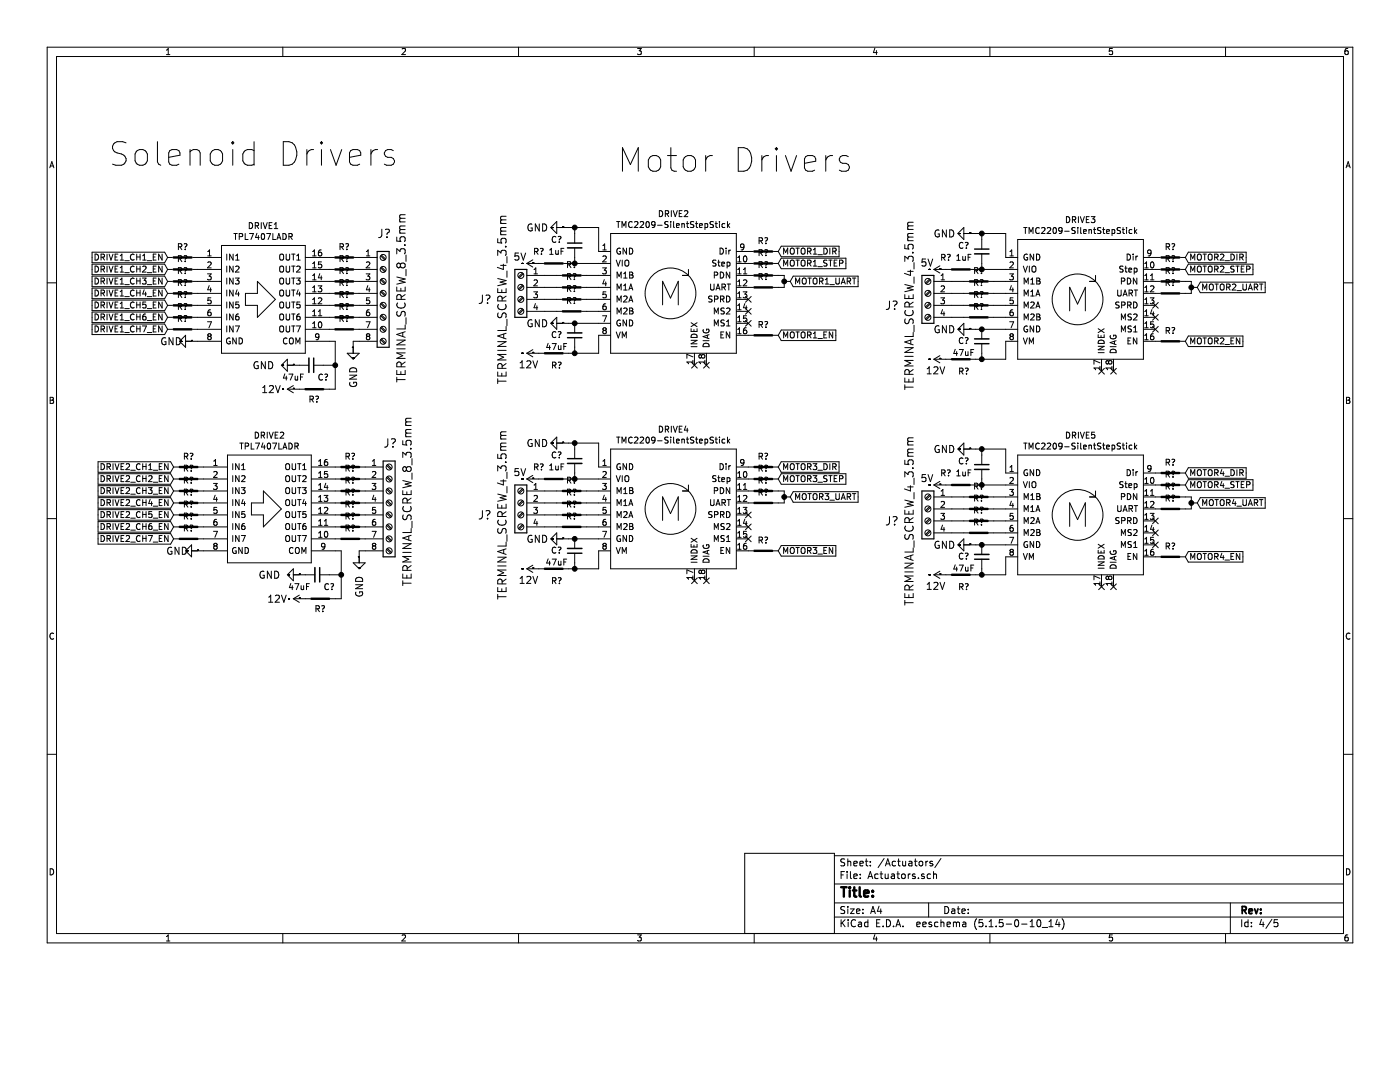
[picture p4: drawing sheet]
<svg xmlns="http://www.w3.org/2000/svg" width="279mm" height="216mm" viewBox="0 0 279 216" stroke-linecap="round" stroke-linejoin="round" font-family="sans-serif">
<path d="M0 0h279.4v215.9h-279.4z" fill-rule="evenodd" fill="#fff" stroke="#fff" stroke-width=".2"/>
<g fill="none" stroke="#000" stroke-width=".2">
<path d="M9.4 9.4h260.6v178.7h-260.6zM11.3 11.3h256.8v175h-256.8zM33.2 10.9h.7M33.2 10l.4-.3v1.2M56.4 9.4v1.9M80.2 9.8l.5-.1 .2 .3-.7 .9h.7M103.5 9.4v1.9M127.2 9.7h.8l-.4 .4 .3 .2v.5l-.1 .1-.6-.1M150.5 9.4v1.9M174.6 9.6l-.3 .9h.8M174.9 10.1v.8M197.6 9.4v1.9"/>
<path d="M222 9.7h-.6v.6l.6-.1v.6l-.2 .1-.4-.1M244.6 9.4v1.9M269 9.7h-.4l-.1 .3-.1 .7 .2 .2 .4-.1v-.6l-.4-.1-.2 .3M9.9 33.5l.4-1.2 .5 1.2M10 33.1h.6M25.2 28.5a1.91 1.91 0 0 0-2.5 .2 1.12 1.12 0 0 0 .7 1.8 1.58 1.58 0 0 1 1.8 1.6l-.5 .7-.4 .2h-1.2l-.6-.2M27.4 30.1a1.3 1.3 0 0 1 2 .6v1.4a1.28 1.28 0 0 1-1.2 .9 1.28 1.28 0 0 1-1.2-.9v-1.4zM31.4 28.3v4l.3 .5 .4 .2M33.7 31.4l2.2-.4v-.5l-.2-.4-.5-.3h-.9l-.4 .3-.2 .4v1.8l.2 .5 .4 .2h.9l.5-.2M37.9 30.3a1.18 1.18 0 0 1 2.1 .2v2.5M37.9 29.8v3.2M42.4 30.1a1.28 1.28 0 0 1 2 .6v1.4a1.28 1.28 0 0 1-1.2 .9 1.28 1.28 0 0 1-1.2-.9v-1.4z"/>
<path d="M46.5 28.3v.4M46.5 29.8v3.2M46.5 28.3l-.3 .2 .3 .2M46.5 28.3l.2 .2-.2 .2M50.7 28.3v4.7M50.7 30.1l-.4-.3h-.9l-.5 .3-.4 .6v1.4l.4 .7 .5 .2h.9l.4-.2M56.5 28.3h1.2a2.5 2.5 0 0 1 1.3 3.6l-.7 .9-.6 .2h-1.2zM61.2 29.8v3.2M62.6 29.8a1.19 1.19 0 0 0-1.4 .9M64.2 28.3v.4M64.2 29.8v3.2M64.2 28.3l-.3 .2 .3 .2"/>
<path d="M64.2 28.3l.2 .2-.2 .2M65.9 29.8l1.2 3.2 1.1-3.2M69.7 31.4l2.3-.4v-.5l-.2-.4-.5-.3h-.9l-.4 .3-.3 .4v1.8l.3 .5 .4 .2h.9l.5-.2M74 29.8v3.2M75.4 29.8a1.16 1.16 0 0 0-1.4 .9M78.5 30.1l-.4-.3h-.7l-.5 .3-.2 .4 .2 .7 .5 .2h.7l.4 .2 .2 .5-.2 .7-.4 .2h-.9l-.5-.2M124.2 34.2v-4.7l1.6 3.3 1.6-3.3v4.7M129.8 31.3a1.28 1.28 0 0 1 2.1 .6v1.4a1.28 1.28 0 0 1-1.3 .9 1.28 1.28 0 0 1-1.2-.9v-1.4zM133.2 31h1.8M133.9 29.5v4l.2 .5 .5 .2h.4M136.6 31.5a1.28 1.28 0 0 1 1.2-.5 1.28 1.28 0 0 1 1 .9v1.4a1.28 1.28 0 0 1-1.2 .9 1.28 1.28 0 0 1-1.3-.9v-1.4zM140.8 31v3.2"/>
<path d="M142.2 31a1.16 1.16 0 0 0-1.4 .9M147.3 29.5h1.2a2.5 2.5 0 0 1 1.3 3.5l-.7 1-.6 .2h-1.2zM152 31v3.2M153.4 31a1.16 1.16 0 0 0-1.4 .9M155 29.5v.4M155 31v3.2M155 29.5l-.3 .2 .3 .2M155 29.5l.2 .2-.2 .2M156.7 31l1.2 3.2 1.1-3.2M160.5 32.6l2.3-.4v-.5l-.2-.4-.5-.3h-.9l-.4 .3-.3 .4v1.8l.3 .5 .4 .2h.9l.5-.2M164.8 31v3.2M166.2 31a1.2 1.2 0 0 0-1.4 .9"/>
<path d="M169.3 31.3l-.5-.3h-.6l-.5 .3-.2 .4 .2 .7 .5 .2h.6l.5 .2 .2 .5-.2 .7-.5 .2h-.8l-.5-.2M268.6 33.5l.5-1.2 .4 1.2M268.7 33.1h.6M9.4 56.4h1.9M18.4 55.1h14.5l.6 1.1-.6 1h-14.5zM18.4 59.9h14.5l.6 1-.6 1.1h-14.5zM18.4 57.5h14.5l.6 1-.6 1.1h-14.5zM18.4 52.7h14.5l.6 1.1-.6 1h-14.5zM18.4 50.3h14.5l.6 1.1-.6 1h-14.5zM19 50.7a.6 .6 0 0 1 .7 .6 .6 .6 0 0 1-.7 .6zM19 57.9a.6 .6 0 0 1 .7 .6 .6 .6 0 0 1-.7 .6zM19 55.5a.6 .6 0 0 1 .7 .6 .6 .6 0 0 1-.7 .6z"/>
<path d="M19 53.1a.6 .6 0 0 1 .7 .6 .6 .6 0 0 1-.7 .6zM20.2 51.3h.5l.2-.2-.1-.3-.6-.1v1.2M20.2 56.1h.5l.2-.2-.1-.3-.6-.1v1.2M20.2 53.7h.5l.2-.2-.1-.3-.6-.1v1.2M20.2 58.5l.5-.1 .2-.1-.1-.3-.6-.1v1.2M20.5 51.3l.4 .6M20.5 53.7l.4 .6M20.5 56.1l.4 .6M20.5 58.5l.4 .6M21.4 50.7v1.2M21.4 53.1v1.2M21.4 55.5v1.2"/>
<path d="M21.4 57.9v1.2M21.8 50.7l.4 1.2 .4-1.2M21.8 53.1l.4 1.2 .4-1.2M21.8 55.5l.4 1.2 .4-1.2M21.8 57.9l.4 1.2 .4-1.2M23 56.1h.3M23 51.3h.3M23 53.7h.3M23 58.4h.3M23.5 50.7h-.5v1.2h.5M23.5 57.9h-.5v1.2h.5M23.5 55.5h-.5v1.2h.5"/>
<path d="M23.5 53.1h-.5v1.2h.5M24 51.9h.7M24 59.1h.7M24 56.7h.7M24 54.3h.7M24 51l.3-.3v1.2M24 53.4l.3-.3v1.2M24 55.8l.3-.3v1.2M24 58.2l.3-.3v1.2M24.9 52h.9M24.9 54.4h.9M24.9 56.8h.9"/>
<path d="M24.9 59.2h.9M26.8 50.8a.53 .53 0 0 0-.8 .5 .53 .53 0 0 0 .8 .5M26.8 58a.53 .53 0 0 0-.8 .5 .53 .53 0 0 0 .8 .4M26.8 55.6a.53 .53 0 0 0-.8 .5 .53 .53 0 0 0 .8 .5M26.8 53.2a.53 .53 0 0 0-.8 .5 .53 .53 0 0 0 .8 .5M27.3 56.1h.7M27.3 51.3h.7M27.3 50.7v1.2M27.3 53.1v1.2M27.3 55.5v1.2M27.3 57.9v1.2M27.3 53.7h.7"/>
<path d="M27.3 58.4h.7M28 50.7v1.2M28 53.1v1.2M28 55.5v1.2M28 57.9v1.2M28.4 55.5h.8l-.4 .4 .3 .2v.5l-.5 .1-.2-.1M28.5 51.9h.7M28.5 53.2l.4-.1 .3 .3-.8 .9h.8M28.5 51l.3-.3v1.2M28.8 57.8l-.3 .9h.7M29.1 58.3v.8M29.4 52h.9"/>
<path d="M29.4 54.4h.9M29.4 56.8h.9M29.4 59.2h.9M30.6 56.1h.4M30.6 51.3h.4M30.6 53.7h.4M30.6 58.4h.4M31.2 50.7h-.6v1.2h.6M31.2 57.9h-.6v1.2h.6M31.2 55.5h-.6v1.2h.6M31.2 53.1h-.6v1.2h.6M32.4 50.7v1.2l-.7-1.2v1.2"/>
<path d="M32.4 53.1v1.2l-.7-1.2v1.2M32.4 55.5v1.2l-.7-1.2v1.2M32.4 57.9v1.2l-.7-1.2v1.2M33.5 53.8h.9M33.5 51.4h.9M33.5 58.5h.9M33.5 56.2h.9M35.6 56.4h.6l.1-.2-.1-.3-.6-.1v1.2M35.6 58.8h.6l.1-.2-.1-.3-.6-.1v1.2M35.6 54h.6l.1-.2-.1-.3-.6-.1v1.2M35.6 51.6h.6l.1-.2-.1-.3-.6-.1v1.2M35.6 49.2h.6l.1-.2-.1-.3-.6-.1v1.2"/>
<path d="M35.9 58.8l.4 .6M35.9 56.4l.4 .6M35.9 54l.4 .6M35.9 51.6l.4 .6M35.9 49.2l.4 .6M36.7 58.3l.4-.1a.41 .41 0 0 1-.1 .7M36.7 55.9l.4-.1a.41 .41 0 0 1-.1 .7M36.7 53.5l.4-.1a.41 .41 0 0 1-.1 .7M36.7 51.1l.4-.1a.41 .41 0 0 1-.1 .7v.1M36.7 48.7l.4-.1a.41 .41 0 0 1-.1 .7v.1M37 49.7v.1M37 52.1v.1"/>
<path d="M37 54.5v.1M37 56.9v.1M37 59.3v.1M38.5 53.8h5.7M38.5 51.4h5.7M38.5 58.5h5.7M38.5 56.2h5.7M41.4 54.6h.8l-.5 .5 .4 .1 .1 .4-.3 .2-.5-.1M41.5 51.1h.7M41.5 52.4l.4-.1 .3 .3-.8 .9h.8M41.5 50.2l.3-.3v1.2M41.7 57l-.2 .8h.7"/>
<path d="M42 57.4v.8M42.1 59.4h-.6v.6l.4-.1 .3 .2v.3l-.3 .2-.4-.1M44.2 49h16.7v21.5h-16.7zM45.3 50.7v1.2M45.3 53.1v1.2M45.3 55.5v1.2M45.3 57.9v1.2M46.5 50.7v1.2l-.7-1.2v1.2M46.5 53.1v1.2l-.7-1.2v1.2M46.5 55.5v1.2l-.7-1.2v1.2M46.5 57.9v1.2l-.7-1.2v1.2M46.7 46.6h.7"/>
<path d="M47 55.5h.7l-.4 .4 .3 .2 .1 .4-.2 .2-.5-.1M47 46.6v1.2M47 53.2l.5-.1 .2 .3-.7 .9h.7M47 51l.4-.3v1.2M47 51.9h.7M47.3 57.8l-.3 .9h.8M47.6 58.3v.8M47.7 47.2l.7-.1v-.4l-.7-.1v1.2M48.9 46.6v1.2h.6M49 58.5h2.4v-2.3l3.6 3.5-3.6 3.6v-2.4h-2.4zM49.7 44.4a.6 .6 0 0 1 .7 .6 .6 .6 0 0 1-.7 .6zM49.8 46.6h.8l-.5 1.2"/>
<path d="M50.9 45l.7-.1v-.4l-.7-.1v1.2M51.2 45l.4 .6M51.3 46.5l-.3 .9h.7M51.6 47v.8M52.1 44.4v1.2M52.2 46.7l.2-.1a.65 .65 0 0 1 .4 .6 .65 .65 0 0 1-.4 .6l-.3-.5zM52.5 44.4l.4 1.2 .4-1.2M53.2 46.6h.8l-.5 1.2M53.7 45h.4M54.3 44.4h-.6v1.2h.6M54.5 46.6v1.2h.5M54.7 45.6h.7"/>
<path d="M54.7 44.8l.4-.4v1.2M55.3 47.8l.4-1.2 .4 1.2M55.4 47.5h.5M55.9 58l.2-.1a.42 .42 0 0 1 .5 .4v.6l-.5 .2-.2-.2zM55.9 50.9l.2-.2a.42 .42 0 0 1 .5 .4v.6l-.5 .2-.2-.2zM55.9 53.3l.2-.2a.42 .42 0 0 1 .5 .4v.6l-.5 .2-.2-.2zM55.9 55.7l.2-.2a.42 .42 0 0 1 .5 .4v.6l-.5 .2-.2-.2zM56.5 46.6a.6 .6 0 0 1 .6 .6 .6 .6 0 0 1-.6 .6zM57.1 50.7v1l.2 .2h.4l.1-.2v-1M57.1 53.1v1l.2 .2 .4-.1 .1-.1v-1M57.1 55.5v1l.2 .2 .4-.1 .1-.1v-1M57.1 57.9v1l.2 .2 .4-.1 .1-.1v-1"/>
<path d="M57.7 47.2l.6-.1v-.4l-.6-.1v1.2M57.9 47.2l.4 .6M58.2 57.9h.7M58.2 55.5h.7M58.2 53.1h.7M58.2 50.7h.7M58.5 50.7v1.2M58.5 53.1v1.2M58.5 55.5v1.2M58.5 57.9v1.2M59.2 55.5h.7l-.4 .4 .4 .2v.5l-.2 .1-.5-.1M59.2 51.9h.7"/>
<path d="M59.2 53.2l.5-.1 .2 .3-.7 .9h.7M59.2 51l.4-.3v1.2M59.5 57.8l-.3 .9h.8M59.8 58.3v.8M60.9 53.8h5.8M60.9 51.4h5.8M60.9 58.5h5.8M60.9 56.2h5.8M62.4 51.1h.7M62.4 53.5h.7M62.4 55.8h.7M62.4 58.2h.7"/>
<path d="M62.4 50.2l.3-.3v1.2M62.4 52.6l.3-.3v1.2M62.4 55l.3-.4v1.2M62.4 57.4l.3-.4v1.2M62.4 59.8l.3-.4v1.2M63.5 57h.7l-.4 .5 .4 .1v.4l-.2 .2-.5-.1M63.5 59.5l.5-.1 .2 .4-.7 .8h.7M63.8 54.6l-.3 .8h.8M64.1 49.9l-.4 .1-.2 .4 .1 .5 .5 .1 .1-.2-.1-.4-.3-.1-.3 .3M64.1 55.1v.7M64.2 52.3h-.6l-.1 .5 .5-.1 .2 .3v.2l-.2 .3-.5-.2M67.9 56.4h.5l.2-.2-.1-.3-.6-.1v1.2"/>
<path d="M67.9 49.2h.5l.2-.2-.1-.3-.6-.1v1.2M67.9 51.6h.5l.2-.2-.1-.3-.6-.1v1.2M67.9 54h.5l.2-.2-.1-.3-.6-.1v1.2M67.9 58.8h.5l.2-.2-.1-.3-.6-.1v1.2M68.1 58.8l.5 .6M68.1 56.4l.5 .6M68.1 54l.5 .6M68.1 51.6l.5 .6M68.1 49.2l.5 .6M69 48.7l.4-.1a.41 .41 0 0 1-.2 .7v.1M69 51.1l.4-.1a.41 .41 0 0 1-.2 .7v.1M69 53.5l.4-.1a.41 .41 0 0 1-.2 .7"/>
<path d="M69 55.9l.4-.1a.41 .41 0 0 1-.2 .7M69 58.3l.4-.1a.41 .41 0 0 1-.2 .7M69.2 49.7v.1M69.2 52.1v.1M69.2 54.5v.1M69.2 56.9v.1M69.2 59.3v.1M70.7 53.8h4.6M70.7 51.4h4.6M70.7 58.5h4.6M70.7 56.2h4.6M73.1 54.6h.7l-.4 .5 .3 .1 .1 .4-.2 .2-.5-.1"/>
<path d="M73.1 51.1h.7M73.1 50.2l.4-.3v1.2M73.1 52.4l.5-.1 .2 .3-.7 .9h.7M73.4 57l-.3 .8h.8M73.7 57.4v.8M73.7 59.4h-.5l-.1 .6 .5-.1 .2 .2v.3l-.2 .2-.5-.1M76 58.2l.8 .8M76 55.8l.8 .8M76 53.5l.8 .7M76 51.1l.8 .8M76.1 58.1l.8 .8M76.1 55.7l.8 .8"/>
<path d="M76.1 53.3l.8 .8M76.1 50.9l.8 .8M76.2 45.7v1.2a.53 .53 0 0 1-.6 .5M76.9 45.8l.6-.1a.43 .43 0 0 1 .2 .5 .43 .43 0 0 1-.4 .3l-.1 .3M77.2 47.3v.1M79.2 47.3v.8l.8 .1-.2-.2 .1-.6 .2-.2 .6 .1 .2 .3-.2 .6M79.2 50.7v-1.1l.6 .6 .2-.5h.7l.2 .2-.2 .8M79.2 57.3v.8h1.7v-.8M79.2 55.3l1.7 .4-1.2 .3 1.2 .3-1.7 .4M79.8 46.5h1.1M79.8 44.3h1.1M79.9 52.8l-.3-.3-.4 .3v.3l.3 .4 .4-.4"/>
<path d="M79.9 52.8l.3-.3 .5 .1 .2 .2-.1 .5-.3 .2h-.3l-.3-.4M79.9 52.8v.3M80 57.5v.6M80 45.8l-.2 .2 .1 .5M80 43.6l-.2 .2 .1 .5M80 45.8h.9M80 43.6h.9M80.1 59.7l-.1-.8-.2-.1-.4 .1-.2 .2v.6h1.7M80.7 48.9h.2M80.9 58.8l-.8 .5M80.9 42.8l-1.1 .1v.4l.2 .3M80.9 45.1l-1.1 .1v.4l.2 .2"/>
<path d="M81 50.9v1.3M81 53.8v1.2M96.3 58.9v1.2a.53 .53 0 0 1-.7 .4M97 59l.5-.1a.43 .43 0 0 1 .3 .4 .43 .43 0 0 1-.4 .4l-.1 .2M99.3 47.6v.8l.8 .1-.1-.2v-.6l.3-.1h.6l.1 .3-.1 .6M99.3 51v-1.1l.7 .6 .1-.5h.8l.1 .3-.1 .7M99.3 57.6v.8h1.7v-.8M99.3 55.6l1.7 .4-1.2 .3 1.2 .3-1.7 .4M99.9 44.6h1.1M99.9 53h1.1M99.9 46.8h1.1M100.1 57.8v.6"/>
<path d="M100.1 46.1l-.2 .3 .1 .4M100.1 43.9l-.2 .2 .1 .5M100.1 46.1h.9M100.1 43.9h.9M100.5 52.7v1.1l-1.2-.4M100.9 49.2h.1M101 45.4l-1 .1-.1 .4 .2 .2M101 59.1l-.8 .5M101 43.2h-1l-.1 .4 .2 .3M101.2 51.2v1.3M101.2 54.1v1.2M103.5 50.5h-.7l-.1 .7 .7-.1 .2 .2-.1 .5-.2 .1-.6-.1"/>
<path d="M104 50.5l.4 1.4 .5-1.4M104.2 52.6h.1M104.3 59.3l-.8 .7M104.3 56.9l-.8 .8M104.3 54.5l-.8 .8M104.4 59.4l-.8 .8M104.4 57l-.8 .8M104.4 54.6l-.8 .8M105.1 59.7h7M105.1 55h7M105.1 52.6h3.4M105.1 57.3h7"/>
<path d="M105.1 52.6l1.2 .7M106.2 44.8a.65 .65 0 0 0-.9 .6 .65 .65 0 0 0 .9 .6v-.5h-.3M106.3 52.4h.1M106.3 51.9l-1.2 .7M106.5 58.2h.8l-.4 .5 .3 .1 .1 .4-.3 .2-.5-.1M106.6 53.8l.3-.3v1.1M106.6 56l.4-.2 .3 .4-.8 .8h.8M106.6 54.6h.7M106.7 50.2l.6-.1 .1-.1-.1-.3-.6-.1v1.2M107 50.2l.4 .6M107.6 44.7v1.4l-.8-1.4v1.4M107.8 49.6h.4a.41 .41 0 0 1-.1 .7"/>
<path d="M108.1 50.6v.2M108.3 44.7a.71 .71 0 0 1 .8 .7 .71 .71 0 0 1-.8 .7zM109.7 49.9l.3-.3v1.2M109.7 50.8h.7M110.2 45.4h.1M110.9 50l.1 .7 .4-.1M110.9 47.3a.53 .53 0 0 0-.7 .1 .53 .53 0 0 0 0 .7l.4 .3 .3-.2M111.1 45.4h8.4v4.8h2.4M111.1 44.2v2.4l-1.2-1.2zM111.4 47.2h.4a.41 .41 0 0 1-.2 .7M111.4 50v.8M111.6 48.2v.2"/>
<path d="M112 50.1h.4M112.3 45.2h.1M112.5 49.6h-.5v1.2M112.5 52.6h9.4M113.3 60h.5l.2-.2-.1-.3-.6-.1v1.2M113.3 55.2h.5l.2-.2-.1-.3-.6-.1v1.2M113.3 52.8h.5l.2-.2-.1-.3-.6-.1v1.2M113.3 57.6h.5l.2-.2-.1-.3-.6-.1v1.2M113.5 52.8l.5 .6M113.5 55.2l.5 .6M113.5 57.6l.5 .6M113.5 60l.5 .6"/>
<path d="M114.4 52.3l.4-.1a.41 .41 0 0 1-.2 .7v.1M114.4 54.7l.4-.1a.41 .41 0 0 1-.2 .7M114.4 57.1l.4-.1a.41 .41 0 0 1-.2 .7M114.4 59.4h.4a.41 .41 0 0 1-.2 .7M114.6 58.1v.1M114.6 53.3v.1M114.6 55.7v.1M114.7 45.4v3.1M114.7 49.5v3.1M116.1 59.7h5.8M116.1 55h5.8M116.1 57.3h5.8"/>
<path d="M120.3 53.5h.7l-.4 .4 .3 .1 .1 .4-.2 .2-.5-.1M120.3 51.2l.5-.1 .2 .3-.7 .9h.7M120.3 49l.4-.3v1.2M120.3 49.9h.7M120.6 55.8l-.3 .8h.8M120.9 56.2v.8M120.9 58.2h-.5l-.1 .6 .5-.1 .2 .2v.3l-.2 .2-.5-.1M121.9 46.6h25.1v23.9h-25.1zM123 51.9l.4 1.2 .4-1.2M123.1 44.2h.6M123.2 55.5v-1.2l.4 .8 .4-.8v1.2M123.2 57.9v-1.2l.4 .8 .4-.8v1.2"/>
<path d="M123.4 44.2v1.2M123.8 49.6a.54 .54 0 0 0-.7 .5 .54 .54 0 0 0 .7 .5v-.4h-.2M124.1 45.4v-1.2l.4 .9 .4-.9v1.2M124.2 51.9v1.2M124.5 59.2l.4-.1 .3 .3-.8 .9h.8M124.5 57.9h.7M124.5 55.5h.7M124.5 54.6l.3-.3v1.2M124.5 57l.3-.3v1.2M124.8 52.1l.2-.2a.41 .41 0 0 1 .5 .4l-.1 .6-.4 .2-.2-.2zM125 49.5v1.2l-.7-1.2v1.2M125.5 57.9l.4-1.2 .4 1.2"/>
<path d="M125.6 49.5a.6 .6 0 0 1 .7 .6 .6 .6 0 0 1-.7 .6zM125.6 57.5h.6M125.6 59.9h.6M125.7 54.3l.5 .1 .1 .2-.2 .3 .3 .2-.2 .3-.5 .1zM125.7 54.9h.4M126.2 44.3a.52 .52 0 0 0-.7 .1 .52 .52 0 0 0 0 .7l.3 .3 .4-.1M126.6 44.3l.5-.1 .2 .3-.7 .9h.7M127.8 44.3l.4-.1 .3 .3-.8 .9h.8M129 44.3l.2-.1a.65 .65 0 0 1 .4 .6 .65 .65 0 0 1-.4 .6l-.3-.5zM130.7 44.7l-.2 .2h-.3l-.2-.2 .1-.4 .4-.1 .2 .2v.7l-.2 .3h-.3M131.2 44.9h.9M131.6 42a.6 .6 0 0 1 .7 .6 .6 .6 0 0 1-.7 .6z"/>
<path d="M132.8 42.7l.6-.1v-.4l-.6-.2v1.2M133.1 42.7l.4 .5M133.3 44.3l-.4-.1-.2 .1v.4l.5 .2 .1 .3-.2 .2h-.4M133.9 44.2v.1M133.9 44.6v.8M134 42v1.2M134.4 42l.4 1.2 .4-1.2M134.4 44.2v1l.2 .2M135 45l.6-.1-.1-.2-.3-.1-.2 .2 .1 .6h.4M135.6 42.6h.4M136.1 44.7h.4l.1 .7M136.1 44.6v.8"/>
<path d="M136.1 42h-.5v1.2h.5M136.6 42.2l.4-.2 .3 .4-.8 .8h.8M137 44.6h.4M137.2 44.2v1l.2 .2M137.4 53.8v1.2h-1.2M138.5 44.3l-.5-.1-.2 .1 .1 .4 .4 .2 .2 .3-.3 .2h-.4M138.8 44.6h.5M139 44.2v1l.3 .2M139.6 45l.6-.1-.1-.2-.3-.1-.2 .2 .1 .6h.4M140.7 44.7l.3-.1 .2 .2-.1 .6h-.4M140.7 44.6v1.2M141.8 56.7v1l.3 .2 .3-.1 .1-.1v-1"/>
<path d="M142.1 59.1h-.5l-.2 .2 .1 .3 .6 .2v.3l-.7 .1M142.4 44.3l-.5-.1-.2 .2 .1 .3 .5 .2v.4l-.1 .1h-.5M142.6 54.9h.5l.1-.2v-.3l-.6-.1v1.2M142.6 59.7l.6-.1v-.4l-.6-.1v1.2M142.7 44.6h.5M142.9 52l-.5-.1-.1 .1v.4l.5 .2 .1 .3-.2 .2-.5-.1M142.9 44.2v1l.3 .2M142.9 57.9l.4-1.2 .4 1.2M143 57.5h.6M143.2 52.3h.5M143.4 51.9v1l.3 .2M143.6 44.2v.1"/>
<path d="M143.6 44.6v.8M143.7 49.5a.6 .6 0 0 1 .7 .6 .6 .6 0 0 1-.7 .6zM143.8 54.3a.6 .6 0 0 1 .6 .6 .6 .6 0 0 1-.6 .6zM143.8 59.7l.6-.1v-.4l-.6-.1v1.2M144 52.7l.6-.1-.1-.2-.3-.1-.2 .2 .1 .5h.4M144.1 57.3l.6-.1v-.4l-.6-.1v1.2M144.1 59.7l.4 .6M144.4 57.3l.4 .6M144.7 44.7l-.4-.1-.2 .2 .1 .6h.5M144.9 49.5v.1M144.9 49.9v.8M145 59.1a.6 .6 0 0 1 .7 .6 .6 .6 0 0 1-.7 .6z"/>
<path d="M145.1 56.7h.7M145.1 52.4l.3-.1 .3 .2-.1 .5h-.5M145.1 52.3v1.2M145.2 44.2v1.2M145.3 44.9l.3 .5M145.4 49.9v.8M145.4 56.7v1.2M145.6 54.3v1.2l-.7-1.2v1.2M145.6 44.6l-.4 .5M145.8 49.9l-.4 .2M147 59.7h2.3M147 55h3.3"/>
<path d="M147 50.2h3.3M147 52.6h3.3M147 57.3h3.3M147.2 52.3h.7M147.2 54.6h.7M147.2 59.4h.7M147.2 57h.7M147.2 51.4l.4-.3v1.2M147.2 53.8l.4-.3v1.1M147.2 56.2l.4-.4v1.2M147.2 58.6l.4-.4v1.2M148.3 58.2h.8l-.5 .5 .4 .1 .1 .4-.3 .2-.5-.1"/>
<path d="M148.4 54.6h.7M148.4 56l.4-.2 .3 .4-.8 .8h.8M148.4 53.8l.3-.3v1.1M148.5 49.2l-.3 .2h-.3l-.1-.2 .1-.4 .3-.1 .3 .2-.2 .8-.4 .2M148.5 51.1h.1a.63 .63 0 0 1 .5 .6 .63 .63 0 0 1-.5 .6 .78 .78 0 0 1-.1-1.2zM148.8 59.2l1.1 1.1M149.9 59.2l-1.1 1.1M151.5 48.1l.6-.1 .1-.2-.1-.2-.6-.2v1.2M151.5 50.4h.6l.1-.2-.1-.3-.6-.1v1.2M151.5 52.8h.6l.1-.2-.1-.3-.6-.1v1.2M151.5 55.2h.6l.1-.2-.1-.3-.6-.1v1.2M151.8 48.1l.4 .5"/>
<path d="M151.8 50.4l.4 .6M151.8 52.8l.4 .6M151.8 55.2l.4 .6M152.6 47.5l.4-.1a.41 .41 0 0 1-.1 .7v.1M152.6 49.9l.4-.1a.41 .41 0 0 1-.1 .7v.1M152.6 52.3l.4-.1a.41 .41 0 0 1-.1 .7v.1M152.6 54.7l.4-.1a.41 .41 0 0 1-.1 .7M152.9 48.5v.1M152.9 50.9v.1M152.9 53.3v.1M152.9 55.7v.1M154.4 55h2.1v2.3h-2.1"/>
<path d="M154.4 50.2h.9M154.4 52.6h.9M155.9 49.1h11.6v2.1h-11.6l-.6-1zM155.9 51.5h12.9v2.1h-12.9l-.6-1zM156.4 50.7v-1.2l.4 .9 .4-.9v1.2M156.4 53.1v-1.2l.4 .9 .4-.9v1.2M156.5 56.2h1.2M157.8 52.1l.2-.2 .3 .1a.73 .73 0 0 1-.1 1.1l-.4-.2zM157.8 49.7l.2-.2 .3 .1a.73 .73 0 0 1-.1 1.1l-.4-.2zM158.3 55.1h13v2.1h-13l-.6-1zM158.8 56.7v-1.2l.4 .8 .4-.8v1.2M158.9 51.9h.6"/>
<path d="M158.9 49.5h.6M159.2 49.5v1.2M159.2 51.9v1.2M159.9 52.1l.3-.2a.41 .41 0 0 1 .5 .4l-.1 .6-.4 .2-.3-.2zM159.9 49.7l.3-.2a.41 .41 0 0 1 .5 .4l-.1 .6-.4 .2-.3-.2zM160.2 55.7l.2-.2 .3 .1a.73 .73 0 0 1-.1 1.1l-.4-.2zM161.2 52.5l.6-.1v-.4l-.6-.1v1.2M161.2 50.1l.6-.1v-.4l-.6-.1v1.2M161.2 55.5h.7M161.5 50.1l.4 .6M161.5 52.5l.4 .6M161.6 55.5v1.2"/>
<path d="M162.3 55.7l.3-.2a.41 .41 0 0 1 .5 .4l-.1 .6-.4 .2-.3-.2zM162.3 53.1h.7M162.3 50.7h.7M162.3 49.8l.4-.3v1.2M162.3 52.2l.4-.3v1.2M163.2 50.8h.9M163.2 53.2h.9M163.6 56.1l.6-.1v-.4l-.6-.1v1.2M163.8 56.1l.5 .6M164.4 49.5a.6 .6 0 0 1 .7 .6 .6 .6 0 0 1-.7 .6zM164.7 56.7h.7M164.7 55.8l.3-.3v1.2"/>
<path d="M165 52l-.4-.1-.2 .1v.4l.5 .2 .1 .3-.2 .2-.4-.1M165.4 51.9h.7M165.6 49.5v1.2M165.6 56.8h.9M165.7 51.9v1.2M166.2 50.1h.6l.1-.2-.1-.3-.6-.1v1.2M166.5 52.5h.4M166.5 50.1l.4 .6M166.8 55.5v1l.2 .2 .4-.1 .1-.1v-1M167 51.9h-.5v1.2h.5M167.5 52.5h.6l.1-.2v-.3l-.7-.1v1.2M167.9 56.7l.4-1.2 .4 1.2"/>
<path d="M168 56.3h.6M169.1 56.1l.6-.1v-.4l-.6-.1v1.2M169.4 56.1l.4 .6M170.1 55.5h.7M170.5 55.5v1.2M180.6 48.8v.8l.8 .1-.2-.2 .1-.6 .2-.2 .6 .1 .1 .3-.1 .6M180.6 52.2v-1.1l.6 .6 .2-.5h.7l.1 .2-.1 .8M180.6 58.8v.8h1.6v-.8M180.6 56.8l1.6 .4-1.2 .3 1.2 .3-1.6 .4M181.1 45.8h1.1M181.1 54.1h1.1M181.1 48h1.1"/>
<path d="M181.4 59v.6M181.4 45.1l-.3 .2 .2 .5M181.4 47.3l-.3 .3 .2 .4M181.4 47.3h.8M181.4 45.1h.8M181.7 53.9v1.1l-1.2-.4M182.1 50.4h.1M182.2 44.3l-1 .1-.1 .4 .3 .3M182.2 46.6l-1 .1-.1 .4 .3 .2M182.4 52.4v1.3M182.4 55.3v1.2M184.7 51.7h-.6l-.1 .7 .7-.1 .1 .2-.1 .5-.2 .1-.5-.1"/>
<path d="M185.2 51.7l.5 1.4 .4-1.4M185.4 53.8h.1M185.5 58.1l-.8 .8M185.5 55.7l-.8 .8M185.7 58.2l-.8 .8M185.7 55.8l-.8 .8M186.4 53.8h3.3M186.4 58.5h6.9M186.4 56.2h6.9M186.4 53.8l1.2 .7M187.4 45.9a.65 .65 0 0 0-.8 .7 .65 .65 0 0 0 .8 .6l.1-.5h-.3M187.6 53.6h.1"/>
<path d="M187.6 53l-1.2 .8M187.8 59.4h.7l-.4 .5 .3 .1 .1 .4-.2 .2-.5-.1M187.8 55l.4-.4v1.2M187.8 57.2l.5-.2 .2 .4-.7 .8h.7M187.8 55.8h.7M187.9 51.4l.6-.1 .1-.1v-.3l-.7-.1v1.1M188.2 51.4l.4 .5M188.9 45.9v1.4l-.8-1.4v1.4M189.1 50.8h.4a.41 .41 0 0 1-.2 .6v.1M189.3 51.8v.1M189.5 45.9a.71 .71 0 0 1 .9 .7 .71 .71 0 0 1-.9 .7zM190.9 51.1l.4-.3v1.1"/>
<path d="M190.9 51.9h.7M191.4 46.6h.1M192.1 51.2l.1 .7 .5-.1M192.2 48.5a.53 .53 0 0 0-.7 .1 .53 .53 0 0 0 0 .7l.3 .3 .4-.2M192.4 45.4v2.4l-1.2-1.2zM192.4 46.6h8.3v4.8h2.4M192.6 48.4h.4a.41 .41 0 0 1-.1 .7M192.7 51.2v.7M192.9 49.4v.2M193.2 51.3h.4M193.5 46.4h.1M193.8 50.8h-.6v1.1"/>
<path d="M193.8 53.8h9.3M194.5 56.4h.6l.1-.2-.1-.3-.6-.1v1.2M194.5 54h.6l.1-.2-.1-.3-.6-.1v1.2M194.5 58.8h.6l.1-.2-.1-.3-.6-.1v1.2M194.8 58.8l.4 .6M194.8 56.4l.4 .6M194.8 54l.4 .6M195.6 53.5l.4-.1a.41 .41 0 0 1-.1 .7M195.6 55.9l.4-.1a.41 .41 0 0 1-.1 .7M195.6 58.3l.4-.1a.41 .41 0 0 1-.1 .7M195.9 59.3v.1M195.9 56.9v.1"/>
<path d="M195.9 54.5v.1M195.9 46.6v3.1M195.9 50.7v3.1M197.4 58.5h5.7M197.4 56.2h5.7M201.5 54.6h.7l-.4 .5 .4 .1v.4l-.2 .2-.5-.1M201.6 50.2l.3-.3v1.2M201.6 52.4l.4-.1 .2 .3-.7 .9h.7M201.6 51.1h.6M201.8 57l-.2 .8h.7M202.1 57.4v.8M202.2 59.4h-.6v.6l.4-.1 .2 .2v.3l-.2 .2-.4-.1"/>
<path d="M203.1 47.8h25.1v23.9h-25.1zM204.2 53.1l.4 1.2 .4-1.2M204.3 45.4h.7M204.4 56.7v-1.2l.4 .8 .4-.8v1.2M204.4 59.1v-1.2l.4 .8 .4-.8v1.2M204.6 45.4v1.2M205 50.8a.54 .54 0 0 0-.7 .5 .54 .54 0 0 0 .8 .5v-.4h-.3M205.4 46.6v-1.2l.4 .9 .4-.9v1.2M205.4 53.1v1.2M205.7 55.8l.3-.3v1.2M205.7 58.2l.3-.3v1.2M205.7 59.1h.7"/>
<path d="M205.7 56.7h.7M206 53.3l.2-.2a.41 .41 0 0 1 .5 .4v.6l-.5 .2-.2-.2zM206.3 50.7v1.2l-.7-1.2v1.2M206.7 59.1l.4-1.2 .4 1.2M206.9 50.7a.6 .6 0 0 1 .6 .6 .6 .6 0 0 1-.6 .6zM206.9 58.7h.5M206.9 55.5l.6 .1v.2l-.2 .3 .3 .2-.1 .3-.6 .1zM206.9 56.1h.4M207.4 45.5a.52 .52 0 0 0-.7 .1 .52 .52 0 0 0 0 .7l.4 .3 .3-.1M207.9 45.5l.4-.1 .3 .3-.8 .9h.8M209 45.5l.5-.1 .2 .3-.7 .9h.7M210.3 45.5l.1-.1a.65 .65 0 0 1 .4 .6 .65 .65 0 0 1-.4 .6 .78 .78 0 0 1-.1-1.1z"/>
<path d="M212 45.9l-.3 .2h-.3l-.1-.2v-.4l.4-.1 .3 .2-.1 .7-.2 .2-.3 .1M212.5 46.1h.9M212.8 43.2a.6 .6 0 0 1 .7 .6 .6 .6 0 0 1-.7 .6zM214 43.8h.6v-.5l-.6-.1v1.2M214.3 43.8l.4 .6M214.6 45.5l-.5-.1-.1 .1v.4l.5 .2 .1 .3-.2 .2-.5-.1M215.1 45.4v.1M215.1 45.8v.8M215.2 43.2v1.2M215.6 43.2l.4 1.2 .4-1.2M215.7 45.4v1l.1 .2M216.2 46.2l.6-.1-.1-.2-.3-.1-.2 .2 .1 .5h.4"/>
<path d="M216.8 43.8h.4M217.3 45.8v.8M217.3 45.9h.5v.7M217.4 43.2h-.6v1.2h.6M217.8 43.2h.7l-.4 .5 .3 .1 .1 .4-.2 .2-.5-.1M218.2 45.8h.5M218.4 45.4v1l.3 .2M218.6 55v1.2h-1.2M219.7 45.5l-.4-.1-.2 .1v.4l.5 .2 .1 .3-.2 .2-.5-.1M220 45.8h.5M220.2 45.4v1l.3 .2M220.8 46.2l.6-.1v-.2l-.4-.1-.2 .2 .1 .5h.5"/>
<path d="M221.9 45.8v1.2M221.9 45.9l.4-.1 .2 .2-.1 .5h-.5M223.1 57.9v1l.2 .2 .3-.1 .1-.1v-1M223.6 45.5l-.4-.1-.3 .2 .2 .3 .5 .2v.4l-.2 .1-.5-.1M223.8 56.1h.6l.1-.2-.1-.3-.6-.1v1.2M224 45.8h.4M224.1 45.4v1l.3 .2M224.1 53.2l-.4-.1-.2 .1v.3l.5 .3 .1 .3-.2 .2-.4-.1M224.1 59.1l.4-1.2 .4 1.2M224.3 58.7h.5M224.5 53.5h.4M224.7 53.1v1l.2 .2"/>
<path d="M224.8 45.4v.1M224.8 45.8v.8M224.9 50.7a.6 .6 0 0 1 .7 .6 .6 .6 0 0 1-.7 .6zM225 55.5a.6 .6 0 0 1 .7 .6 .6 .6 0 0 1-.7 .6zM225.3 53.9l.6-.1-.1-.3h-.4l-.1 .2v.5h.5M225.3 58.5l.7-.1v-.4l-.7-.1v1.2M225.6 58.5l.4 .6M225.9 45.9l-.3-.1-.3 .2 .1 .5h.5M226.1 50.7v.1M226.1 51.1v.8M226.4 53.5v1.2M226.4 53.5h.3l.2 .2-.1 .5h-.4"/>
<path d="M226.4 57.9h.6M226.4 45.4v1.2M226.5 46.1l.4 .5M226.7 51.1v.8M226.7 57.9v1.2M226.9 55.5v1.2l-.7-1.2v1.2M226.9 45.8l-.5 .5M227 51.1l-.3 .2M228.2 53.8h3.3M228.2 51.4h3.3M228.2 58.5h3.3M228.2 56.2h3.3"/>
<path d="M228.5 57.4l.3-.4v1.2M228.5 52.6l.3-.3v1.2M228.5 55l.3-.4v1.2M228.5 59.8l.3-.4v1.2M228.5 53.5h.6M228.5 55.8h.6M228.5 58.2h.6M229.6 59.4h.7l-.4 .5 .3 .1 .1 .4-.2 .2-.5-.1M229.6 57.2l.5-.2 .2 .4-.7 .8h.7M229.6 55l.3-.4v1.2M229.6 55.8h.7M229.7 52.4l.2-.1a.63 .63 0 0 1 .4 .6 .63 .63 0 0 1-.4 .6l-.3-.5z"/>
<path d="M229.7 50.4l-.2 .2h-.4l-.1-.2 .1-.4 .4-.1 .2 .2-.1 .8-.5 .2M232.7 56.4h.6l.1-.2v-.3l-.7-.1v1.2M232.7 49.2h.6l.1-.2v-.3l-.7-.1v1.2M232.7 51.6h.6l.1-.2v-.3l-.7-.1v1.2M232.7 54h.6l.1-.2v-.3l-.7-.1v1.2M233 56.4l.4 .6M233 54l.4 .6M233 51.6l.4 .6M233 49.2l.4 .6M233.9 48.7l.4-.1a.41 .41 0 0 1-.2 .7v.1M233.9 51.1l.4-.1a.41 .41 0 0 1-.2 .7v.1M233.9 53.5l.4-.1a.41 .41 0 0 1-.2 .7"/>
<path d="M233.9 55.9l.4-.1a.41 .41 0 0 1-.2 .7M234.1 49.7v.1M234.1 52.1v.1M234.1 54.5v.1M234.1 56.9v.1M235.6 53.8h1M235.6 51.4h1M235.6 56.2h2.2v2.3h-2.2M237.2 52.7h12.9v2.1h-12.9l-.6-1zM237.2 50.3h11.5v2.1h-11.5l-.6-1zM237.6 51.9v-1.2l.4 .9 .4-.9v1.2M237.6 54.3v-1.2l.4 .9 .4-.9v1.2"/>
<path d="M237.8 57.3h1.1M239 50.9l.2-.2 .4 .1a.73 .73 0 0 1-.1 1.1l-.5-.2zM239 53.3l.2-.2 .4 .1a.73 .73 0 0 1-.1 1.1l-.5-.2zM239.5 56.3h13v2.1h-13l-.6-1.1zM240 57.9v-1.2l.4 .8 .4-.8v1.2M240.1 53.1h.7M240.1 50.7h.7M240.4 50.7v1.2M240.4 53.1v1.2M241.2 50.9l.2-.2a.41 .41 0 0 1 .5 .4v.6l-.5 .2-.2-.2zM241.2 53.3l.2-.2a.41 .41 0 0 1 .5 .4v.6l-.5 .2-.2-.2zM241.4 56.8l.2-.1h.4a.73 .73 0 0 1-.1 1.2l-.5-.2z"/>
<path d="M242.4 51.3l.7-.1v-.4l-.7-.1v1.2M242.4 53.7l.7-.1v-.4l-.7-.1v1.2M242.5 56.7h.7M242.7 53.7l.4 .6M242.7 51.3l.4 .6M242.8 56.7v1.2M243.6 53.2l.4-.1 .3 .3-.8 .9h.8M243.6 50.8l.4-.1 .3 .3-.8 .9h.8M243.6 56.8l.2-.1a.41 .41 0 0 1 .5 .4v.6l-.5 .2-.2-.2zM244.5 52h.9M244.5 54.4h.9M244.8 57.3l.6-.1v-.4l-.6-.1v1.2"/>
<path d="M245.1 57.3l.4 .6M245.7 50.7a.6 .6 0 0 1 .7 .6 .6 .6 0 0 1-.7 .6zM245.9 56.8l.5-.1 .2 .3-.7 .9h.7M246.3 53.2l-.5-.1-.1 .1v.3l.5 .3 .1 .3-.2 .2-.5-.1M246.6 53.1h.7M246.9 50.7v1.2M246.9 58h.9M247 53.1v1.2M247.4 51.3h.6l.1-.2v-.3l-.7-.1v1.2M247.7 53.7h.4M247.7 51.3l.4 .6M248.1 56.7v1l.2 .2 .3-.1 .1-.1v-1"/>
<path d="M248.3 53.1h-.6v1.2h.6M248.8 53.7h.6l.1-.2-.1-.3-.6-.1v1.2M249.1 57.9l.4-1.2 .4 1.2M249.2 57.5h.6M250.3 57.3l.7-.1v-.4l-.7-.1v1.2M250.6 57.3l.4 .6M251.3 56.7h.7M251.7 56.7v1.2M268.1 56.4h1.9M10 79.3h.4l.3 .2-.3 .4 .3 .2-.2 .4h-.5zM10 79.9h.4M18.4 62.3h14.5l.6 1-.6 1.1h-14.5z"/>
<path d="M18.4 64.7h14.5l.6 1-.6 1.1h-14.5zM19 60.3a.6 .6 0 0 1 .7 .6 .6 .6 0 0 1-.7 .6zM19 65a.6 .6 0 0 1 .7 .6 .6 .6 0 0 1-.7 .6zM19 62.7a.6 .6 0 0 1 .7 .5 .6 .6 0 0 1-.7 .6zM20.2 65.7l.5-.1 .2-.2-.1-.2-.6-.2v1.2M20.2 63.3l.5-.1 .2-.1-.1-.3-.6-.1v1.1M20.2 60.9l.5-.1 .2-.1-.1-.3-.6-.1v1.2M20.5 60.9l.4 .6M20.5 63.3l.4 .5M20.5 65.7l.4 .5M21.4 60.3v1.2M21.4 62.7v1.1"/>
<path d="M21.4 65v1.2M21.8 60.3l.4 1.2 .4-1.2M21.8 62.7l.4 1.1 .4-1.1M21.8 65l.4 1.2 .4-1.2M23 63.2h.3M23 60.8h.3M23 65.6h.3M23.5 60.3h-.5v1.2h.5M23.5 65h-.5v1.2h.5M23.5 62.7h-.5v1.1h.5M24 61.5h.7M24 66.2h.7"/>
<path d="M24 63.8h.7M24 60.6l.3-.3v1.2M24 63l.3-.3v1.1M24 65.4l.3-.4v1.2M24.9 61.6h.9M24.9 64h.9M24.9 66.4h.9M26.8 60.4a.53 .53 0 0 0-.8 .5 .53 .53 0 0 0 .8 .4M26.8 65.2a.53 .53 0 0 0-.8 .4 .53 .53 0 0 0 .8 .5M26.8 62.8a.53 .53 0 0 0-.8 .4 .53 .53 0 0 0 .8 .5M27.3 63.2h.7M27.3 60.3v1.2"/>
<path d="M27.3 62.7v1.1M27.3 65v1.2M27.3 60.8h.7M27.3 65.6h.7M28 60.3v1.2M28 62.7v1.1M28 65v1.2M28.4 65h.8l-.5 1.2M29.1 62.7h-.4l-.2 .5 .1 .6h.5v-.6l-.4-.1-.2 .2M29.1 60.3h-.6v.5l.1-.1 .5 .1v.5l-.2 .2-.4-.2M29.4 61.6h.9M29.4 64h.9"/>
<path d="M29.4 66.4h.9M30.6 63.2h.4M30.6 60.8h.4M30.6 65.6h.4M31.2 60.3h-.6v1.2h.6M31.2 65h-.6v1.2h.6M31.2 62.7h-.6v1.1h.6M32.4 60.3v1.2l-.7-1.2v1.2M32.4 62.7v1.1l-.7-1.1v1.1M32.4 65v1.2l-.7-1.2v1.2M33.1 67.5a.65 .65 0 0 0-.9 .6 .65 .65 0 0 0 .9 .6v-.5h-.2M33.5 65.7h.9"/>
<path d="M33.5 63.3h.9M33.5 60.9h.9M34.5 67.4v1.4l-.8-1.4v1.4M35.2 67.4a.71 .71 0 0 1 .8 .7 .71 .71 0 0 1-.8 .7zM35.6 63.6l.6-.1 .1-.1-.1-.3-.6-.1v1.2M35.6 61.2l.6-.1 .1-.1-.1-.3-.6-.1v1.2M35.9 63.6l.4 .6M35.9 61.2l.4 .6M36.1 68.1h.1M36.7 63h.4a.41 .41 0 0 1-.1 .7M36.7 60.6h.4a.41 .41 0 0 1-.1 .7M37 64v.2"/>
<path d="M37 61.6v.2M37 68.1h7.2M37 66.9v2.4l-1.2-1.2zM38.2 67.9h.1M38.5 65.7h5.7M38.5 63.3h5.7M38.5 60.9h5.7M41.4 64.2h.8l-.5 1.2M41.5 66.8l.2-.2h.2l.3 .2M41.5 66.8v.1M41.5 66.9l.2 .2M41.7 67.1h.2"/>
<path d="M41.7 67.1l-.2 .2v.3l.2 .2 .3-.1 .2-.1v-.3l-.3-.2M42 61.8h-.2a.74 .74 0 0 0-.1 1.2h.3l.2-.5-.3-.2h-.2l-.2 .2M42.2 66.8v.1M42.2 66.9l-.3 .2M45.3 60.3v1.2M45.3 62.7v1.1M45.3 65v1.2M45.9 67.5a.54 .54 0 0 0-.7 .5 .54 .54 0 0 0 .7 .5v-.4h-.2M46.5 60.3v1.2l-.7-1.2v1.2M46.5 62.7v1.1l-.7-1.1v1.1M46.5 65v1.2l-.7-1.2v1.2M47 65h.8l-.5 1.2"/>
<path d="M47.1 67.4v1.2l-.6-1.2v1.2M47.6 62.7h-.2a.74 .74 0 0 0-.1 1.1h.3l.1-.5-.2-.2h-.2l-.3 .2M47.6 60.3h-.5l-.1 .5 .5-.1 .2 .3v.2l-.2 .3-.5-.2M47.7 67.4a.6 .6 0 0 1 .7 .6 .6 .6 0 0 1-.7 .6zM51.5 72.2a.65 .65 0 0 0-.8 .7 .65 .65 0 0 0 .8 .6v-.5h-.2M52.4 78.4h.8M52.4 77.3l.4-.4v1.5M53 72.2v1.4l-.8-1.4v1.4M53.6 72.2a.71 .71 0 0 1 .8 .7 .71 .71 0 0 1-.8 .7zM53.8 77.1l.5-.2 .3 .4-.9 1.1h.9M55 76.9l.5 1.5 .4-1.5M55.9 60.4l.2-.1a.42 .42 0 0 1 .5 .4v.6l-.5 .2-.2-.2z"/>
<path d="M55.9 62.8l.2-.1a.42 .42 0 0 1 .5 .4v.6l-.5 .1-.2-.1zM55.9 65.2l.2-.2a.42 .42 0 0 1 .5 .4v.7l-.5 .1-.2-.1zM56.4 77.7h.1M56.4 72.9h.1M56.8 74.6l-.2 .8h.7M57.1 60.3v.9l.2 .3 .4-.1 .1-.2v-.9M57.1 62.7v.9l.2 .2h.4l.1-.2v-.9M57.1 65v1l.2 .2h.4l.1-.2v-1M57.1 75.1v.7M57.3 67.6a.52 .52 0 0 0-.7 0 .52 .52 0 0 0 0 .7l.3 .3 .4-.1M57.3 77.7h3.4M57.3 77.7l1.2 .7"/>
<path d="M57.3 72.9h4.3M57.3 71.7v2.4l-1.1-1.2zM57.7 74.6h.7l-.5 1.2M57.8 67.6l.2-.2a.42 .42 0 0 1 .5 .4v.7l-.5 .1-.2-.1zM58.2 60.3h.7M58.2 65h.7M58.2 62.7h.7M58.5 77.5h.1M58.5 72.7h.1M58.5 60.3v1.2M58.5 62.7v1.1M58.5 65v1.2"/>
<path d="M58.5 76.9l-1.2 .8M58.9 75.1v.7l.5-.1M59 68.6v-1.2l.4 .9 .5-.9v1.2M59.2 65h.8l-.6 1.2M59.4 75.1v.7M59.8 62.7h-.2a.74 .74 0 0 0-.2 1.1l.5-.1v-.5l-.5-.1-.2 .2M59.9 60.3h-.6l-.1 .5 .2-.1 .5 .1v.5l-.2 .2-.5-.2M60 75.2h.4M60.5 74.6h-.5v1.2M60.9 65.7h5.8M60.9 63.3h5.8M60.9 60.9h5.8"/>
<path d="M60.9 68.1h6v9.6h-2.1M61.9 79.7l.5-.1 .2-.2-.1-.2-.6-.2v1.2M62.1 79.7l.5 .5M62.4 60.6h.7M62.4 63h.7M62.4 62.1l.3-.3v1.2M62.4 65.4h.7M62.4 64.5l.3-.3v1.2M62.6 72.9h4.3M63 79.1l.4-.1a.41 .41 0 0 1-.2 .7v.1M63.5 62.1l.4-.3v1.2M63.5 63h.7"/>
<path d="M63.7 67.1l-.3 .2h-.3l-.1-.2v-.4l.4-.1 .3 .2-.2 .9-.4 .1M63.7 64.3l.1-.1a.63 .63 0 0 1 .4 .6 .63 .63 0 0 1-.4 .6 .78 .78 0 0 1-.1-1.1zM64.4 74.8a.53 .53 0 0 0-.7 0 .53 .53 0 0 0 0 .8l.3 .2 .4-.1M64.8 74.7l.4-.1a.41 .41 0 0 1-.2 .7v.1M65 75.7v.1M67.9 61.2l.5-.1 .2-.1-.1-.3-.6-.1v1.2M67.9 63.6l.5-.1 .2-.1-.1-.3-.6-.1v1.2M68.1 63.6l.5 .6M68.1 61.2l.5 .6M69 63h.4a.41 .41 0 0 1-.2 .7M69 60.6h.4a.41 .41 0 0 1-.2 .7M69.2 64v.2"/>
<path d="M69.2 61.6v.2M69.3 70.5h2.4l-1.2 1.2zM69.8 74.9h1.4l-1.4 .8h1.4M69.8 73.6a.76 .76 0 0 1 .9-.2 .76 .76 0 0 1 .5 .8h-1.4zM69.8 76.3a.65 .65 0 0 0 .7 .8 .65 .65 0 0 0 .6-.8h-.5v.2M70.3 69.3h.1M70.5 71.4h.1M70.7 65.7h4.6M70.7 63.3h4.6M70.7 60.9h4.6M73.1 64.2h.8l-.5 1.2M73.1 66.8v.1"/>
<path d="M73.1 66.9l.3 .2M73.1 66.8l.3-.2h.2l.2 .2M73.4 67.1l-.3 .2v.3l.3 .2 .3-.1 .1-.1v-.3l-.2-.2M73.4 67.1h.2M73.7 61.8h-.2a.74 .74 0 0 0-.1 1.2h.3l.1-.5-.2-.2h-.2l-.3 .2M73.8 66.8v.1M73.8 66.9l-.2 .2M75.3 68.1h-4.8v2.4M76 67.8l.8 .8M76 65.4l.8 .8M76 63l.8 .8M76 60.6l.8 .8"/>
<path d="M76.1 67.6l.8 .8M76.1 65.2l.8 .8M76.1 62.8l.8 .8M76.1 60.5l.8 .7M79.2 73.9v.8h1.7v-.8M79.2 75.3v.9M79.2 75.7h1.7M79.2 69.6h1.7M79.2 67.9h1.7l-1.7 .9h1.7M79.3 62.1l-.1 .7 .3 .3 .3-.1 .4-.8h.5a.73 .73 0 0 1 .1 .9M79.4 60.5a.67 .67 0 0 0-.1 .8 .67 .67 0 0 0 .8 .2 .63 .63 0 0 0 .7-.3 .63 .63 0 0 0-.1-.7M80 74.1v.6"/>
<path d="M80.1 73.2l-.1-.8-.2-.2-.4 .1-.2 .3v.6h1.7M80.4 66.4v.7M80.9 64.8v.8h-1.7M80.9 72.2l-.8 .6M80.9 70.4h-1.7l1.2 .6-1.2 .5h1.7M80.9 66.2l-1.7 .5 1.7 .6M81 63.4v1.3M97.3 60.4v.1M99.3 68.2h1.7l-1.7 .9h1.7M99.3 74.2v.8h1.7v-.8M99.3 75.6v.9M99.3 76.1h1.7"/>
<path d="M99.3 69.9h1.7M99.4 62.4l-.1 .7 .4 .3 .3-.1 .4-.8h.5a.73 .73 0 0 1 0 .9M99.5 60.8a.67 .67 0 0 0 0 .8 .67 .67 0 0 0 .8 .2 .63 .63 0 0 0 .6-.3 .63 .63 0 0 0 0-.7M100.1 74.5v.5M100.2 60l-.1-.7-.2-.2-.4 .1-.2 .2v.6h1.7M100.2 73.5l-.1-.8-.2-.2-.4 .1-.2 .3v.6h1.7M100.5 66.7v.8M101 65.1v.8h-1.7M101 70.7h-1.7l1.2 .6-1.2 .5h1.7M101 72.5l-.8 .6M101 66.5l-1.7 .5 1.7 .6M101.2 63.7v1.3"/>
<path d="M103.8 73.4h.8M103.8 72.4l.4-.4v1.4M104.2 70.5h.1M104.3 61.6l-.8 .8M104.4 61.8l-.8 .8M105.1 70.5h3.4M105.1 72.1l.6-.1 .2 .4-.8 1h.8M105.1 62.1h7M105.1 70.5l1.2 .7M106.2 63.9a.65 .65 0 0 0-.9 .6 .65 .65 0 0 0 .9 .6v-.5h-.3M106.3 70.3h.1M106.3 69.8l-1.2 .7"/>
<path d="M106.4 72l.4 1.4 .5-1.4M106.9 60.6l-.3 .8h.7M107.1 61v.8M107.6 63.8v1.4l-.8-1.4v1.4M108.3 63.8a.71 .71 0 0 1 .8 .7 .71 .71 0 0 1-.8 .7zM109.4 68.5l-.3 .8h.7M109.7 69v.7M109.9 64.5l1.2-1.2v2.4zM110.2 64.5h.1M110.2 68.6h.8l-.5 1.1M110.3 72.9l.5-.1 .2-.1-.1-.3-.6-.1v1.2M110.6 72.9l.4 .6"/>
<path d="M110.9 66.3a.53 .53 0 0 0-.7 .1 .53 .53 0 0 0 0 .7l.4 .3 .3-.2M111.1 64.5h10.8M111.4 66.2h.4a.41 .41 0 0 1-.2 .7M111.4 72.3h.4a.41 .41 0 0 1-.2 .7M111.4 69l.1 .7 .4-.1M111.6 67.2v.2M111.6 73.3v.2M111.9 69v.7M112.3 64.3h.1M112.5 69.1h.4M113.1 68.6h-.6v1.1M114.6 60.5v.1"/>
<path d="M114.7 64.5v1.9M114.7 67.4v3.1M116.1 62.1h5.8M120.3 63h.8l-.6 1.2M120.5 65.9l-.2-.2 .2-.3h.3l.2 .2-.2 .3M120.5 65.9l-.2 .2v.3l.2 .2 .4-.1 .1-.1v-.3l-.2-.2M120.5 65.9h.3M120.9 60.6h-.2a.74 .74 0 0 0-.2 1.2h.4l.1-.5-.2-.2h-.3l-.2 .2M121.9 66.9h-2.4v3.6h-7M123 66.2l.4 1.2 .4-1.2M123.2 60.3v-1.2l.4 .8 .4-.8v1.2M123.2 62.7v-1.2l.4 .8 .4-.8v1.2"/>
<path d="M123.8 63.9a.54 .54 0 0 0-.7 .6 .54 .54 0 0 0 .7 .4v-.4h-.2M124.2 67.4v-1.2l.4 .9 .4-.9v1.2M124.5 61.6l.4-.1 .3 .3-.8 .9h.8M125 63.8v1.2l-.7-1.2v1.2M125.5 60.3l.4-1.2 .4 1.2M125.6 63.8a.6 .6 0 0 1 .7 .6 .6 .6 0 0 1-.7 .6zM125.7 61.5l.5 .1 .1 .2-.2 .2 .3 .2-.2 .4-.5 .1zM125.7 62h.4M132.2 60.8v-4.7l1.6 3.4 1.6-3.4v4.7M137.9 67.9h1.2l-1.2 .7h1.2M137.9 69.2h1.2M137.9 65.6v.5h1.2v-.5"/>
<path d="M137.9 64.4l1.2 .8M138 66.9a.64 .64 0 0 1 .7-.2 .64 .64 0 0 1 .4 .6h-1.2zM138 72.3l1.2 1.2M138.3 72.2h-1.2l.3 .4M138.3 71.9v.7M138.3 71.2l-1.2-.5v.8M138.5 65.8v.3M138.6 70.5v2.4M139.1 64.4l-1.2 .8M139.2 72.3l-1.2 1.2M140 71l.2-.2h.3l.2 .2-.1 .3-.1 .1h-.4l-.1-.2M140 71l-.2-.2-.3 .2 .1 .4h.3l.1-.2"/>
<path d="M140 71v.2M140.3 68h1.2M140.4 65.8a.55 .55 0 0 0 .5 .6 .55 .55 0 0 0 .6-.6l-.5-.1v.2M140.4 72.3l1.2 1.2M140.5 68.6a.62 .62 0 0 1 .7-.1 .62 .62 0 0 1 .3 .7h-1.2zM140.7 72.2h-1.2l.3 .4M140.7 71.9v.7M141 70.5v2.4M141.2 66.9v.6M141.5 66.8l-1.2 .4 1.2 .4M141.6 72.3l-1.2 1.2M142.6 62.7v-1.2l.4 .8 .3-.8v1.2"/>
<path d="M142.6 65v-1.2l.4 .9 .3-.9v1.2M143.9 66.8h.4M144.4 66.2h-.5v1.2h.5M144.5 61.5h-.4l-.2 .1v.3l.5 .2 .1 .3-.2 .3-.4-.1M144.5 63.9l-.4-.1-.2 .2v.3l.5 .2 .1 .3-.2 .2h-.4M145 61.6l.4-.1 .3 .3-.8 .9h.8M145 65h.7M145 64.2l.4-.4v1.2M145.6 66.2v1.2l-.7-1.2v1.2M147 62.1h2.3M147 64.5h2.3M147 66.9h3.3"/>
<path d="M147.2 61.8h.7M147.2 64.2h.7M147.2 66.6h.7M147.2 61l.4-.4v1.2M147.2 63.3l.4-.3v1.2M147.2 65.7l.4-.3v1.2M148.6 60.6l-.2 .8h.7M148.8 61.6l1.1 1.1M148.8 63.9l1.1 1.2M148.9 65.4l-.4 .1-.1 .4v.6h.5l.2-.1-.2-.5h-.3l-.2 .2M148.9 61v.8M149 63h-.6v.6l.4-.1 .3 .2v.3l-.3 .2-.4-.1"/>
<path d="M149.9 61.6l-1.1 1.1M149.9 63.9l-1.1 1.2M151.5 64.8l.6-.1 .1-.1-.1-.3-.6-.1v1.2M151.8 64.8l.4 .6M152.6 64.2h.4a.41 .41 0 0 1-.1 .7M152.9 65.2v.2M154.4 66.9h.9M155.9 65.9h10.9v2.1h-10.9l-.6-1.1zM156.4 67.4v-1.2l.4 .9 .4-.9v1.2M157.8 66.4l.2-.2 .3 .1a.73 .73 0 0 1-.1 1.1l-.4-.1zM158.9 66.2h.6M159.2 66.2v1.2"/>
<path d="M159.9 66.4l.3-.2a.41 .41 0 0 1 .5 .4l-.1 .7-.4 .1-.3-.1zM161.2 66.9l.6-.1v-.4l-.6-.2v1.2M161.5 66.9l.4 .5M162.3 67.4h.7M162.3 66.6l.4-.4v1.2M163.2 67.6h.9M164.4 66.8h.4M165 66.2h-.6v1.2h.6M166.2 66.2v1.2l-.7-1.2v1.2M177.5 60.1v1.2a.53 .53 0 0 1-.6 .4M178.2 60.2l.6-.1a.43 .43 0 0 1 .2 .4 .43 .43 0 0 1-.4 .4l-.1 .2M178.5 61.6v.1"/>
<path d="M180.6 75.4v.8h1.6v-.8M180.6 76.8v.9M180.6 69.4h1.6l-1.6 .9h1.6M180.6 77.3h1.6M180.6 71.1h1.6M180.7 63.6l-.1 .7 .3 .3 .3-.1 .4-.8h.5a.73 .73 0 0 1 .1 .9M180.7 62a.67 .67 0 0 0 0 .8 .67 .67 0 0 0 .8 .2 .63 .63 0 0 0 .7-.3 .63 .63 0 0 0-.1-.7M181.4 75.7v.5M181.5 61.2l-.1-.7-.3-.2-.4 .1-.1 .2v.6h1.6M181.5 74.7l-.1-.8-.3-.2-.4 .1-.1 .3v.6h1.6M181.8 67.9v.7M182.2 66.3v.8h-1.6"/>
<path d="M182.2 73.7l-.7 .6M182.2 71.9h-1.6l1.2 .6-1.2 .5h1.6M182.2 67.7l-1.6 .5 1.6 .6M182.2 60.3l-.7 .5M182.4 64.9v1.3M185 73.6l.4-.4v1.4M185 74.6h.9M185.4 71.7h.1M185.5 62.8l-.8 .8M185.5 60.5l-.8 .7M185.7 63l-.8 .8M185.7 60.6l-.8 .8"/>
<path d="M186.4 73.3l.5-.1 .3 .4-.9 1h.9M186.4 63.3h6.9M186.4 60.9h6.9M186.4 71.7l1.2 .7M186.4 71.7h3.3M187.4 65.1a.65 .65 0 0 0-.8 .6 .65 .65 0 0 0 .8 .6l.1-.5h-.3M187.6 71.5h.1M187.6 71l-1.2 .7M187.6 73.2l.5 1.4 .4-1.4M188.1 61.8l-.3 .8h.8M188.4 62.2v.8M188.9 65v1.4l-.8-1.4v1.4"/>
<path d="M189.5 65a.71 .71 0 0 1 .9 .7 .71 .71 0 0 1-.9 .7zM190.6 69.7l-.3 .8h.8M190.9 70.2v.7M191.4 65.7h.1M191.4 69.7h.8l-.5 1.2M191.5 74.1l.6-.1 .1-.1-.1-.3-.6-.1v1.1M191.8 74.1l.4 .5M192.2 67.5a.53 .53 0 0 0-.7 .1 .53 .53 0 0 0 0 .7l.3 .3 .4-.2M192.4 64.5v2.4l-1.2-1.2zM192.4 65.7h10.7M192.6 67.4h.4a.41 .41 0 0 1-.1 .7M192.7 73.5h.3a.41 .41 0 0 1-.1 .6v.1"/>
<path d="M192.7 70.2v.7l.5-.1M192.9 68.4v.2M192.9 74.5v.1M193.2 70.2v.7M193.5 65.5h.1M193.8 70.3h.4M194.3 69.7h-.5v1.2M194.5 61.2l.6-.1 .1-.1-.1-.3-.6-.1v1.2M194.8 61.2l.4 .6M195.6 60.6h.4a.41 .41 0 0 1-.1 .7M195.9 61.6v.2M195.9 65.7v1.9"/>
<path d="M195.9 68.6v3.1M197.4 63.3h5.7M197.4 60.9h5.7M201.5 64.2h.8l-.5 1.2M201.6 66.8v.1M201.6 66.8l.2-.2h.2l.2 .2M201.6 66.9l.2 .2M201.8 67.1l-.2 .2v.3l.2 .2 .3-.1 .1-.1v-.3l-.2-.2M201.8 67.1h.2M202.1 61.8h-.2a.74 .74 0 0 0-.1 1.2h.3l.1-.5-.2-.2h-.2l-.2 .2M202.2 66.8v.1M202.2 66.9l-.2 .2"/>
<path d="M203.1 68.1h-2.4v3.6h-6.9M204.2 67.4l.4 1.2 .4-1.2M204.4 61.5v-1.2l.4 .8 .4-.8v1.2M204.4 63.8v-1.1l.4 .8 .4-.8v1.1M205 65.1a.54 .54 0 0 0-.7 .5 .54 .54 0 0 0 .8 .5v-.4h-.3M205.4 68.6v-1.2l.4 .9 .4-.9v1.2M205.7 60.4l.5-.1 .2 .3-.7 .9h.7M205.7 62.8l.5-.1 .2 .3-.7 .8h.7M206.3 65v1.2l-.7-1.2v1.2M206.7 61.5l.4-1.2 .4 1.2M206.9 65a.6 .6 0 0 1 .6 .6 .6 .6 0 0 1-.6 .6zM206.9 61.1h.5"/>
<path d="M206.9 62.7l.6 .1v.2l-.2 .2 .3 .2-.1 .4h-.6zM206.9 63.2h.4M213.5 62v-4.7l1.6 3.4 1.5-3.4v4.7M219.2 66.8v.5h1.2v-.5M219.2 70.4h1.2M219.2 69.1h1.2l-1.2 .7h1.2M219.2 65.6l1.2 .8M219.2 68.1a.64 .64 0 0 1 .8-.2 .64 .64 0 0 1 .4 .6h-1.2zM219.3 73.5l1.1 1.1M219.5 73.1v.7M219.5 72.4l-1.2-.5v.8M219.5 73.4h-1.2l.4 .4"/>
<path d="M219.7 67v.3M219.8 71.7v2.4M220.4 65.6l-1.2 .8M220.4 73.5l-1.1 1.1M221.2 72.2l.3-.3h.2l.2 .3v.3l-.2 .1h-.4l-.1-.2M221.2 72.2l-.2-.3-.3 .3 .1 .4h.3l.1-.2M221.2 72.2v.2M221.6 69.2h1.1M221.6 67a.55 .55 0 0 0 .6 .6 .55 .55 0 0 0 .5-.6l-.5-.1v.2M221.6 73.5l1.2 1.1M221.7 69.8a.62 .62 0 0 1 .7-.1 .62 .62 0 0 1 .3 .7h-1.1zM221.9 73.1v.7"/>
<path d="M221.9 73.4h-1.2l.3 .4M222.2 71.7v2.4M222.4 68.1v.5M222.7 68l-1.1 .4 1.1 .4M222.8 73.5l-1.2 1.1M223.3 60.3h-.4l-.2 .2 .1 .3 .5 .2v.3l-.6 .1M223.8 63.8v-1.1l.4 .8 .4-.8v1.1M223.8 66.2v-1.2l.4 .9 .4-.9v1.2M223.8 60.9l.7-.1v-.4l-.7-.1v1.2M225 60.9l.7-.1v-.4l-.7-.1v1.2M225.1 68h.4M225.3 60.9l.4 .6"/>
<path d="M225.7 67.4h-.6v1.2h.6M225.8 62.7h-.5l-.1 .1v.3l.5 .2 .1 .3-.2 .2h-.5M225.8 65.1l-.5-.1-.1 .2v.3l.5 .2 .1 .3-.2 .2h-.5M226.2 60.3a.6 .6 0 0 1 .7 .6 .6 .6 0 0 1-.7 .6zM226.2 62.8l.5-.1 .2 .3-.7 .8h.7M226.2 65.4l.4-.4v1.2M226.2 66.2h.7M226.9 67.4v1.2l-.7-1.2v1.2M228.2 65.7h2.4M228.2 63.3h2.4M228.2 60.9h2.4M228.2 68.1h3.3"/>
<path d="M228.5 62.1l.3-.3v1.2M228.5 64.5l.3-.3v1.2M228.5 66.9l.3-.3v1.2M228.5 60.6h.6M228.5 63h.6M228.5 67.8h.6M228.5 65.4h.6M229.9 61.8l-.3 .8h.7M230 60.4l1.2 1.1M230 62.7l1.2 1.2M230 65.1l1.2 1.2M230.2 66.6l-.4 .1-.2 .4 .1 .6h.5l.1-.1-.1-.5-.4-.1-.2 .3"/>
<path d="M230.2 62.2v.8M230.2 64.2h-.5l-.1 .6 .5-.1 .2 .2v.3l-.2 .2-.5-.1M231.2 60.4l-1.2 1.1M231.2 62.7l-1.2 1.2M231.2 65.1l-1.2 1.2M232.7 66l.6-.1 .1-.1v-.3l-.7-.1v1.1M233 66l.4 .5M233.9 65.4h.4a.41 .41 0 0 1-.2 .6v.1M234.1 66.4v.1M235.6 68.1h1M237.2 67h10.9v2.2h-10.9l-.6-1.1zM237.6 68.6v-1.2l.4 .9 .4-.9v1.2"/>
<path d="M239 67.6l.2-.2 .4 .1a.73 .73 0 0 1-.1 1.1l-.5-.1zM240.1 67.4h.7M240.4 67.4v1.2M241.2 67.6l.2-.2a.41 .41 0 0 1 .5 .4v.7l-.5 .1-.2-.1zM242.4 68.1l.7-.1v-.4l-.7-.2v1.2M242.7 68.1l.4 .5M243.6 67.6l.4-.2 .3 .4-.8 .8h.8M244.5 68.7h.9M245.7 68h.4M246.2 67.4h-.5v1.2h.5M247.4 67.4v1.2l-.7-1.2v1.2M268.7 79.3h.4l.3 .2-.3 .4 .3 .2-.2 .4h-.5z"/>
<path d="M268.7 79.9h.4M19.6 96.9h14.4l.6 1.1-.6 1h-14.4zM19.6 99.3h14.4l.6 1.1-.6 1h-14.4zM19.6 94.5h14.4l.6 1.1-.6 1h-14.4zM19.6 92.1h14.4l.6 1.1-.6 1h-14.4zM20.2 97.3a.6 .6 0 0 1 .7 .6 .6 .6 0 0 1-.7 .6zM20.2 92.5a.6 .6 0 0 1 .7 .6 .6 .6 0 0 1-.7 .6zM20.2 99.7a.6 .6 0 0 1 .7 .6 .6 .6 0 0 1-.7 .6zM20.2 94.9a.6 .6 0 0 1 .7 .6 .6 .6 0 0 1-.7 .6zM21.4 97.9h.5l.2-.2-.1-.3-.6-.1v1.2M21.4 95.5h.5l.2-.2-.1-.3-.6-.1v1.2M21.4 93.1h.5l.2-.2-.1-.3-.6-.1v1.2"/>
<path d="M21.6 93.1l.5 .6M21.6 95.5l.5 .6M21.6 97.9l.5 .6M22.6 92.5v1.2M22.6 94.9v1.2M22.6 97.3v1.2M22.6 99.7v1.2M23 92.5l.3 1.2 .5-1.2M23 94.9l.3 1.2 .5-1.2M23 97.3l.3 1.2 .5-1.2M23 99.7l.3 1.2 .5-1.2M24.2 93.1h.3"/>
<path d="M24.2 97.9h.3M24.2 95.5h.3M24.7 92.5h-.5v1.2h.5M24.7 99.7h-.5v1.2h.5M24.7 97.3h-.5v1.2h.5M24.7 94.9h-.5v1.2h.5M25.2 92.6l.4-.1 .3 .4-.8 .8h.8M25.2 99.8l.4-.1 .3 .3-.8 .9h.8M25.2 97.4l.4-.1 .3 .3-.8 .9h.8M25.2 95l.4-.1 .3 .3-.8 .9h.8M26.1 93.8h.9M26.1 96.2h.9"/>
<path d="M26.1 98.6h.9M28 92.6a.53 .53 0 0 0-.8 .5 .53 .53 0 0 0 .8 .5M28 99.8a.53 .53 0 0 0-.8 .5 .53 .53 0 0 0 .8 .5M28 97.4a.53 .53 0 0 0-.8 .5 .53 .53 0 0 0 .8 .5M28 95a.53 .53 0 0 0-.8 .5 .53 .53 0 0 0 .8 .5M28.5 93.1h.7M28.5 97.9h.7M28.5 92.5v1.2M28.5 94.9v1.2M28.5 97.3v1.2M28.5 99.7v1.2M28.5 95.5h.7"/>
<path d="M29.2 92.5v1.2M29.2 94.9v1.2M29.2 97.3v1.2M29.2 99.7v1.2M29.6 97.3h.7l-.3 .5 .3 .1v.5l-.5 .1-.2-.1M29.7 93.7h.6M29.7 95l.4-.1 .2 .3-.7 .9h.7M29.7 92.9l.3-.4v1.2M30 99.6l-.3 .9h.7M30.6 93.8h.9M30.6 96.2h.9M30.6 98.6h.9"/>
<path d="M31.8 93.1h.4M31.8 97.9h.4M31.8 95.5h.4M32.4 92.5h-.6v1.2h.6M32.4 99.7h-.6v1.2h.6M32.4 97.3h-.6v1.2h.6M32.4 94.9h-.6v1.2h.6M33.5 92.5v1.2l-.6-1.2v1.2M33.5 94.9v1.2l-.6-1.2v1.2M33.5 97.3v1.2l-.6-1.2v1.2M33.5 99.7v1.2l-.6-1.2v1.2M34.6 98h1"/>
<path d="M34.6 95.6h1M34.6 93.2h1M36.8 98.2h.6l.1-.2-.1-.3-.6-.1v1.2M36.8 95.8h.6l.1-.2-.1-.3-.6-.1v1.2M36.8 93.5l.6-.1 .1-.2-.1-.2-.6-.2v1.2M36.8 91.1l.6-.1 .1-.2-.1-.2-.6-.2v1.2M37.1 98.2l.4 .6M37.1 95.8l.4 .6M37.1 93.5l.4 .5M37.1 91.1l.4 .5M37.9 90.5l.4-.1a.41 .41 0 0 1-.1 .7v.1M37.9 97.7l.4-.1a.41 .41 0 0 1-.1 .7v.1"/>
<path d="M37.9 95.3l.4-.1a.41 .41 0 0 1-.1 .7v.1M37.9 92.9l.4-.1a.41 .41 0 0 1-.1 .7v.1M38.2 98.7v.1M38.2 91.5v.1M38.2 93.9v.1M38.2 96.3v.1M39.7 98h5.7M39.7 95.6h5.7M39.7 93.2h5.7M42.6 96.5h.7l-.4 .4 .4 .1v.4l-.2 .3-.5-.2M42.7 92.9h.6M42.7 94.2l.4-.1 .2 .3-.7 .9h.7"/>
<path d="M42.7 92l.3-.3v1.2M42.9 98.8l-.2 .8h.7M43.2 99.3v.7M45.4 90.8h16.7v21.5h-16.7zM46.5 92.5v1.2M46.5 94.9v1.2M46.5 97.3v1.2M46.5 99.7v1.2M47.7 92.5v1.2l-.7-1.2v1.2M47.7 94.9v1.2l-.7-1.2v1.2M47.7 97.3v1.2l-.7-1.2v1.2M47.7 99.7v1.2l-.7-1.2v1.2"/>
<path d="M47.9 88.4h.7M48.2 97.3h.7l-.4 .5 .3 .1 .1 .4-.2 .2-.5-.1M48.2 88.4v1.2M48.2 93.7h.7M48.2 92.9l.4-.4v1.2M48.2 95l.5-.1 .2 .3-.7 .9h.7M48.5 99.6l-.3 .9h.8M48.9 89l.7-.1v-.4l-.7-.1v1.2M50.1 88.4v1.2h.6M50.9 86.2a.6 .6 0 0 1 .7 .6 .6 .6 0 0 1-.7 .6zM51 88.4h.8l-.5 1.2M52.1 86.9l.7-.1v-.4l-.7-.2v1.2"/>
<path d="M52.4 86.9l.4 .5M52.5 88.4l-.3 .8h.7M52.8 88.8v.8M53.3 86.2v1.2M53.4 88.5l.2-.1a.65 .65 0 0 1 .4 .6 .65 .65 0 0 1-.4 .6l-.3-.4zM53.7 86.2l.4 1.2 .4-1.2M54.4 88.4h.8l-.5 1.2M54.9 86.8h.4M55.5 86.2h-.6v1.2h.6M55.7 88.4v1.2h.5M55.9 86.4l.5-.2 .2 .4-.7 .8h.7M56.5 89.6l.3-1.2 .5 1.2"/>
<path d="M56.6 89.3h.5M57.1 92.7l.2-.2a.42 .42 0 0 1 .5 .4v.6l-.5 .2-.2-.2zM57.1 95.1l.2-.2a.42 .42 0 0 1 .5 .4v.6l-.5 .2-.2-.2zM57.1 97.5l.2-.2a.42 .42 0 0 1 .5 .4v.6l-.5 .2-.2-.2zM57.1 99.9l.2-.2a.42 .42 0 0 1 .5 .4v.6l-.5 .2-.2-.2zM57.7 88.4a.6 .6 0 0 1 .6 .6 .6 .6 0 0 1-.6 .6zM58.3 97.3v1l.2 .2 .4-.1 .1-.1v-1M58.3 92.5v1l.2 .2h.4l.1-.2v-1M58.3 94.9v1l.2 .2h.4l.1-.2v-1M58.3 99.7v1l.2 .2 .4-.1 .1-.1v-1M58.9 89l.6-.1v-.4l-.6-.1v1.2M59.1 89l.4 .6"/>
<path d="M59.4 99.7h.7M59.4 97.3h.7M59.4 94.9h.7M59.4 92.5h.7M59.7 92.5v1.2M59.7 94.9v1.2M59.7 97.3v1.2M59.7 99.7v1.2M60.4 97.3h.7l-.4 .5 .4 .1v.5l-.2 .1-.5-.1M60.4 93.7h.7M60.4 95l.5-.1 .2 .3-.7 .9h.7M60.4 92.9l.4-.4v1.2"/>
<path d="M60.7 99.6l-.3 .9h.7M62.1 98h5.8M62.1 95.6h5.8M62.1 93.2h5.8M63.2 80.1v.1M63.6 92l.3-.3v1.2M63.6 92.9h.7M63.6 95.3h.7M63.6 97.7h.7M63.6 94.4l.3-.3v1.2M63.6 96.8l.3-.3v1.2M63.6 99.2l.3-.3v1.1"/>
<path d="M64.7 98.9h.7l-.4 .4 .4 .1v.4l-.2 .2-.5-.1M65 96.4l-.3 .9h.8M65.3 91.7l-.4 .1-.2 .4 .1 .6h.5l.1-.1-.1-.5-.3-.1-.3 .3M65.3 96.9v.8M65.4 94.1h-.6l-.1 .5 .5-.1 .2 .3v.3l-.2 .2-.5-.2M69.1 91.1l.5-.1 .1-.2v-.2l-.6-.2v1.2M69.1 93.5l.5-.1 .1-.2v-.2l-.6-.2v1.2M69.1 95.8h.5l.1-.2v-.3l-.6-.1v1.2M69.1 98.2h.5l.1-.2v-.3l-.6-.1v1.2M69.3 98.2l.4 .6M69.3 95.8l.4 .6M69.3 93.5l.4 .5"/>
<path d="M69.3 91.1l.4 .5M70.2 90.5l.4-.1a.41 .41 0 0 1-.2 .7v.1M70.2 92.9l.4-.1a.41 .41 0 0 1-.2 .7v.1M70.2 95.3l.4-.1a.41 .41 0 0 1-.2 .7v.1M70.2 97.7l.4-.1a.41 .41 0 0 1-.2 .7v.1M70.4 91.5v.1M70.4 93.9v.1M70.4 96.3v.1M70.4 98.7v.1M71.9 98h4.6M71.9 95.6h4.6M71.9 93.2h4.6"/>
<path d="M74.3 96.5h.7l-.4 .4 .3 .1 .1 .4-.2 .3-.5-.2M74.3 92.9h.7M74.3 92l.4-.3v1.2M74.3 94.2l.5-.1 .2 .3-.7 .9h.7M74.6 98.8l-.3 .8h.8M74.9 99.3v.7M77.2 97.7l.8 .7M77.2 95.3l.8 .8M77.2 92.9l.8 .8M77.3 99.9l.8 .8M77.3 97.5l.8 .8M77.3 95.1l.8 .8"/>
<path d="M77.3 92.7l.8 .8M77.4 87.5v1.2a.53 .53 0 0 1-.7 .5M78.1 87.6l.6-.1a.43 .43 0 0 1 .2 .5 .43 .43 0 0 1-.4 .4l-.1 .2M78.4 89.1v.1M80.4 87.9v.8l.8 .1-.2-.2 .1-.6 .2-.1h.6l.2 .3-.2 .6M80.4 91.3v-1l.6 .5 .2-.5h.7l.2 .3-.2 .7M80.4 97.9v.8h1.7v-.8M80.4 95.9l1.7 .4-1.2 .3 1.2 .3-1.7 .4M81 87.1h1.1M81 84.9h1.1M81.1 93.4l.3-.3 .5 .1 .2 .2-.1 .5-.3 .2h-.3l-.3-.4M81.1 93.4l-.3-.3-.4 .3v.3l.3 .4 .4-.4"/>
<path d="M81.1 93.4v.3M81.2 98.1v.6M81.2 86.4l-.2 .3 .1 .4M81.2 84.2l-.2 .2 .1 .5M81.2 86.4h.9M81.2 84.2h.9M81.9 89.5h.2M82.1 99.4l-.8 .6M82.1 83.5l-1.1 .1v.3l.2 .3M82.1 85.7l-1.1 .1v.4l.2 .2M82.2 91.5v1.3M82.2 94.4v1.3"/>
<path d="M99.3 90.6v.8l.8 .1-.1-.2v-.6l.3-.1h.6l.1 .3-.1 .6M99.3 94v-1l.7 .5 .1-.5h.8l.1 .3-.1 .7M99.3 98.6l1.7 .4-1.2 .3 1.2 .3-1.7 .4M99.9 96h1.1M99.9 89.8h1.1M99.9 87.6h1.1M100.1 86.9h.9M100.1 86.9l-.2 .2 .1 .5M100.1 89.1l-.2 .3 .1 .4M100.1 89.1h.9M100.5 95.7v1.1l-1.2-.4M100.9 92.2h.1"/>
<path d="M101 88.4l-1 .1-.1 .4 .2 .2M101 86.2l-1 .1-.1 .3 .2 .3M101.2 94.2v1.3M101.2 97.1v1.3M103.5 93.5h-.7l-.1 .7 .7-.1 .2 .2-.1 .5-.2 .1-.6-.1M104 93.5l.4 1.4 .5-1.4M104.2 95.6h.1M104.3 99.9l-.8 .8M104.3 97.5l-.8 .8M104.4 97.7l-.8 .7M105.1 98h7M105.1 95.6h3.4"/>
<path d="M105.1 95.6l1.2 .7M106.2 87.8a.65 .65 0 0 0-.9 .6 .65 .65 0 0 0 .9 .6v-.5h-.3M106.3 95.4h.1M106.3 94.9l-1.2 .7M106.6 97.7h.7M106.6 99l.4-.1 .3 .3-.8 .8h.8M106.6 96.8l.3-.3v1.2M106.7 93.2l.6-.1 .1-.1-.1-.3-.6-.1v1.2M107 93.2l.4 .6M107.6 87.7v1.4l-.8-1.4v1.4M107.8 92.6h.4a.41 .41 0 0 1-.1 .7M108.1 93.6v.2"/>
<path d="M108.3 87.7a.71 .71 0 0 1 .8 .7 .71 .71 0 0 1-.8 .7zM109.7 93.8h.7M109.7 92.9l.3-.3v1.2M110.2 88.4h.1M110.9 93l.1 .7 .4-.1M110.9 90.3a.53 .53 0 0 0-.7 .1 .53 .53 0 0 0 0 .7l.4 .3 .3-.1M111.1 88.4h8.4v4.8h2.4M111.1 87.2v2.4l-1.2-1.2zM111.4 90.3l.4-.1a.41 .41 0 0 1-.2 .7M111.4 93v.8M111.6 91.3v.1M112 93.1h.4"/>
<path d="M112.3 88.2h.1M112.5 95.6h9.4M112.5 92.6h-.5v1.2M113.3 98.2h.5l.2-.2-.1-.3-.6-.1v1.2M113.3 95.8h.5l.2-.2-.1-.3-.6-.1v1.2M113.5 98.2l.5 .6M113.5 95.8l.5 .6M114.4 97.7l.4-.1a.41 .41 0 0 1-.2 .7v.1M114.4 95.3l.4-.1a.41 .41 0 0 1-.2 .7v.1M114.6 96.3v.1M114.6 98.7v.1M114.7 88.4v3.1"/>
<path d="M114.7 92.5v3.1M116.1 98h5.8M120.3 96.5h.7l-.4 .4 .3 .1 .1 .4-.2 .3-.5-.2M120.3 92.9h.7M120.3 94.2l.5-.1 .2 .3-.7 .9h.7M120.3 92l.4-.3v1.2M120.6 98.8l-.3 .8h.8M120.9 99.3v.7M121.9 89.6h25.1v23.9h-25.1zM123 94.9l.4 1.2 .4-1.2M123.1 87.2h.6M123.2 98.5v-1.2l.4 .9 .4-.9v1.2"/>
<path d="M123.4 87.2v1.2M123.8 92.6a.54 .54 0 0 0-.7 .5 .54 .54 0 0 0 .7 .5v-.4h-.2M124.1 88.4v-1.2l.4 .9 .4-.9v1.2M124.2 94.9v1.2M124.5 98.5h.7M124.5 97.6l.3-.3v1.2M124.8 95.1l.2-.2a.41 .41 0 0 1 .5 .4l-.1 .6-.4 .2-.2-.2zM125 92.5v1.2l-.7-1.2v1.2M125.6 92.5a.6 .6 0 0 1 .7 .6 .6 .6 0 0 1-.7 .6zM125.7 97.3l.5 .1 .1 .2-.2 .3 .3 .2-.2 .3-.5 .1zM125.7 97.9h.4M126.2 87.3a.52 .52 0 0 0-.7 .1 .52 .52 0 0 0 0 .7l.3 .3 .4-.1"/>
<path d="M126.6 87.3l.5-.1 .2 .3-.7 .9h.7M127.8 87.3l.4-.1 .3 .3-.8 .9h.8M129.1 87.3l.1-.1a.65 .65 0 0 1 .4 .6 .65 .65 0 0 1-.4 .6 .78 .78 0 0 1-.1-1.1zM130.7 87.7l-.2 .3-.3-.1-.2-.2 .1-.4 .4-.1 .2 .3v.6l-.2 .3h-.3M131.2 88h.9M131.6 85a.6 .6 0 0 1 .7 .6 .6 .6 0 0 1-.7 .6zM132.8 85.7l.6-.1v-.4l-.6-.2v1.2M133.1 85.7l.4 .5M133.3 87.3l-.4-.1-.2 .1v.4l.5 .2 .1 .3-.2 .2h-.4M133.9 87.2v.1M133.9 87.6v.8M134 85v1.2"/>
<path d="M134.4 85l.4 1.2 .4-1.2M134.4 87.2v1l.2 .2M135 88l.6-.1-.1-.2-.3-.1-.2 .2 .1 .6h.4M135.6 85.6h.4M136.1 87.6v.8M136.1 87.7h.4l.1 .7M136.1 85h-.5v1.2h.5M136.9 85l-.3 .8h.7M137 87.6h.4M137.2 87.2v1l.2 .2M137.2 85.4v.8M137.4 96.8v1.2h-1.2"/>
<path d="M138.5 87.3l-.5-.1-.2 .1 .1 .4 .4 .2 .2 .3-.3 .2h-.4M138.8 87.6h.5M139 87.2v1l.3 .2M139.6 88l.6-.1-.1-.2-.3-.1-.2 .2 .1 .6h.4M140.7 87.7l.3-.1 .2 .2-.1 .6h-.4M140.7 87.6v1.2M141.8 99.7v1l.3 .2 .3-.1 .1-.1v-1M142.4 87.3l-.5-.1-.2 .3 .1 .2 .5 .3v.3l-.1 .1h-.5M142.6 97.9h.5l.1-.2v-.3l-.6-.1v1.2M142.7 87.6h.5M142.9 95l-.5-.1-.1 .1v.4l.5 .2 .1 .3-.2 .2h-.5M142.9 87.2v1l.3 .2"/>
<path d="M143.2 95.3h.5M143.4 94.9v1l.3 .2M143.6 87.2v.1M143.6 87.6v.8M143.7 92.5a.6 .6 0 0 1 .7 .6 .6 .6 0 0 1-.7 .6zM143.8 97.3a.6 .6 0 0 1 .6 .6 .6 .6 0 0 1-.6 .6zM144 95.7l.6-.1-.1-.2-.3-.1-.2 .2 .1 .6h.4M144.7 87.7l-.4-.1-.2 .2 .1 .6h.5M144.9 92.5v.1M144.9 92.9v.8M145.1 99.7h.7M145.1 95.4l.3-.1 .3 .2-.1 .6h-.5"/>
<path d="M145.1 95.3v1.2M145.2 87.2v1.2M145.3 88l.3 .4M145.4 92.9v.8M145.4 99.7v1.2M145.6 97.3v1.2l-.7-1.2v1.2M145.6 87.6l-.4 .5M145.8 92.9l-.4 .2M147 98h3.3M147 95.6h3.3M147 93.2h3.3M147.2 95.3h.7"/>
<path d="M147.2 97.7h.7M147.2 94.4l.4-.3v1.2M147.2 96.8l.4-.3v1.2M147.2 99.2l.4-.3v1.1M148.4 97.7h.7M148.4 99l.4-.1 .3 .3-.8 .8h.8M148.4 96.8l.3-.3v1.2M148.5 92.2l-.3 .2h-.3l-.1-.2 .1-.4 .3-.1 .3 .2-.2 .9-.4 .1M148.5 94.1h.1a.63 .63 0 0 1 .5 .6 .63 .63 0 0 1-.5 .6 .78 .78 0 0 1-.1-1.2zM151.5 91.1l.6-.1 .1-.2-.1-.2-.6-.2v1.2M151.5 93.5l.6-.1 .1-.2-.1-.2-.6-.2v1.2M151.5 95.8h.6l.1-.2-.1-.3-.6-.1v1.2"/>
<path d="M151.5 98.2h.6l.1-.2-.1-.3-.6-.1v1.2M151.8 98.2l.4 .6M151.8 95.8l.4 .6M151.8 93.5l.4 .5M151.8 91.1l.4 .5M152.6 90.5l.4-.1a.41 .41 0 0 1-.1 .7v.1M152.6 92.9l.4-.1a.41 .41 0 0 1-.1 .7v.1M152.6 95.3l.4-.1a.41 .41 0 0 1-.1 .7v.1M152.6 97.7l.4-.1a.41 .41 0 0 1-.1 .7v.1M152.9 91.5v.1M152.9 93.9v.1M152.9 96.3v.1"/>
<path d="M152.9 98.7v.1M154.4 98h2.1v2.4h-2.1M154.4 95.6h.9M154.4 93.2h.9M155.9 94.5h12.9v2.1h-12.9l-.6-1zM155.9 92.1h11.6v2.1h-11.6l-.6-1zM156.4 93.7v-1.2l.4 .9 .4-.9v1.2M156.4 96.1v-1.2l.4 .9 .4-.9v1.2M156.5 99.2h1.2M157.8 92.7l.2-.2 .3 .1a.73 .73 0 0 1-.1 1.1l-.4-.2zM157.8 95.1l.2-.2 .3 .1a.73 .73 0 0 1-.1 1.1l-.4-.2zM158.3 98.1h13v2.1h-13l-.6-1z"/>
<path d="M158.8 99.7v-1.2l.4 .9 .4-.9v1.2M158.9 94.9h.6M158.9 92.5h.6M159.2 92.5v1.2M159.2 94.9v1.2M159.9 92.7l.3-.2a.41 .41 0 0 1 .5 .4l-.1 .6-.4 .2-.3-.2zM159.9 95.1l.3-.2a.41 .41 0 0 1 .5 .4l-.1 .6-.4 .2-.3-.2zM160.2 98.7l.2-.2 .3 .1a.73 .73 0 0 1-.1 1.1l-.4-.2zM161.2 95.5l.6-.1v-.4l-.6-.1v1.2M161.2 93.1l.6-.1v-.4l-.6-.1v1.2M161.2 98.5h.7M161.5 95.5l.4 .6"/>
<path d="M161.5 93.1l.4 .6M161.6 98.5v1.2M162.3 92.5h.7l-.4 .5 .3 .1 .1 .4-.2 .2-.5-.1M162.3 94.9h.7l-.4 .5 .3 .1 .1 .4-.2 .2-.5-.1M162.3 98.7l.3-.2a.41 .41 0 0 1 .5 .4l-.1 .6-.4 .2-.3-.2zM163.2 93.8h.9M163.2 96.2h.9M163.6 99.1l.6-.1v-.4l-.6-.1v1.2M163.8 99.1l.5 .6M164.4 92.5a.6 .6 0 0 1 .7 .6 .6 .6 0 0 1-.7 .6zM164.7 98.5h.7l-.4 .4 .3 .2 .1 .4-.2 .2-.5-.1M165 95l-.4-.1-.2 .1v.4l.5 .2 .1 .3-.2 .2h-.4"/>
<path d="M165.4 94.9h.7M165.6 92.5v1.2M165.6 99.8h.9M165.7 94.9v1.2M166.2 93.1h.6l.1-.2-.1-.3-.6-.1v1.2M166.5 95.5h.4M166.5 93.1l.4 .6M166.8 98.5v1l.2 .2 .4-.1 .1-.1v-1M167 94.9h-.5v1.2h.5M167.5 95.5h.6l.1-.2v-.3l-.7-.1v1.2M167.9 99.7l.4-1.2 .4 1.2M168 99.4h.6"/>
<path d="M169.1 99.1l.6-.1v-.4l-.6-.1v1.2M169.4 99.1l.4 .6M170.1 98.5h.7M170.5 98.5v1.2M180.6 91.8v.8l.8 .1-.2-.2 .1-.6 .2-.1h.6l.1 .3-.1 .6M180.6 95.2v-1.1l.6 .6 .2-.5h.7l.1 .3-.1 .7M180.6 99.8l1.6 .4-1.2 .3 1.2 .3-1.6 .4M181.1 91h1.1M181.1 97.2h1.1M181.1 88.8h1.1M181.4 90.3h.8M181.4 90.3l-.3 .3 .2 .4"/>
<path d="M181.4 88.1l-.3 .2 .2 .5M181.4 88.1h.8M181.7 96.9v1.1l-1.2-.4M182.1 93.4h.1M182.2 89.6l-1 .1-.1 .4 .3 .2M182.2 87.4l-1 .1-.1 .3 .3 .3M182.4 95.4v1.3M182.4 98.3v1.2M184.7 94.7h-.6l-.1 .7 .7-.1 .1 .2-.1 .5-.2 .1-.5-.1M185.2 94.7l.5 1.4 .4-1.4M185.4 96.8h.1M185.5 98.7l-.8 .8"/>
<path d="M185.7 98.9l-.8 .7M186.4 96.8h3.3M186.4 99.2h6.9M186.4 96.8l1.2 .7M187.4 89a.65 .65 0 0 0-.8 .6 .65 .65 0 0 0 .8 .6l.1-.5h-.3M187.6 96.6h.1M187.6 96.1l-1.2 .7M187.8 98.9h.7M187.8 98l.4-.3v1.2M187.9 94.4l.6-.1 .1-.1v-.3l-.7-.1v1.2M188.2 94.4l.4 .6M188.9 88.9v1.4l-.8-1.4v1.4"/>
<path d="M189.1 93.8h.4a.41 .41 0 0 1-.2 .7M189.3 94.8v.2M189.5 88.9a.71 .71 0 0 1 .9 .7 .71 .71 0 0 1-.9 .7zM190.9 94.1l.4-.3v1.2M190.9 95h.7M191.4 89.6h.1M192.1 94.2l.1 .7 .5-.1M192.2 91.5a.53 .53 0 0 0-.7 .1 .53 .53 0 0 0 0 .7l.3 .3 .4-.2M192.4 89.6h8.3v4.8h2.4M192.4 88.4v2.4l-1.2-1.2zM192.6 91.4h.4a.41 .41 0 0 1-.1 .7M192.7 94.2v.8"/>
<path d="M192.9 92.4v.2M193.2 94.3h.4M193.5 89.4h.1M193.8 93.8h-.6v1.2M193.8 96.8h9.3M194.5 97h.6l.1-.2-.1-.3-.6-.1v1.2M194.5 99.4h.6l.1-.2-.1-.3-.6-.1v1.2M194.8 99.4l.4 .6M194.8 97l.4 .6M195.6 96.5l.4-.1a.41 .41 0 0 1-.1 .7v.1M195.6 98.9l.4-.1a.41 .41 0 0 1-.1 .7M195.9 97.5v.1"/>
<path d="M195.9 99.9v.1M195.9 89.6v3.1M195.9 93.7v3.1M197.4 99.2h5.7M201.5 97.7h.7l-.4 .4 .4 .1v.4l-.2 .3-.5-.2M201.6 94.1h.6M201.6 95.4l.4-.1 .2 .3-.7 .9h.7M201.6 93.2l.3-.3v1.2M201.8 100l-.2 .8h.7M203.1 90.8h25.1v23.9h-25.1zM204.2 96.1l.4 1.2 .4-1.2M204.3 88.4h.7"/>
<path d="M204.4 99.7v-1.2l.4 .9 .4-.9v1.2M204.6 88.4v1.2M205 93.8a.54 .54 0 0 0-.7 .5 .54 .54 0 0 0 .8 .5v-.4h-.3M205.4 89.6v-1.2l.4 .9 .4-.9v1.2M205.4 96.1v1.2M205.7 99.7h.7M205.7 98.8l.3-.3v1.2M206 96.3l.2-.2a.41 .41 0 0 1 .5 .4v.6l-.5 .2-.2-.2zM206.3 93.7v1.2l-.7-1.2v1.2M206.9 93.7a.6 .6 0 0 1 .6 .6 .6 .6 0 0 1-.6 .6zM206.9 98.5l.6 .1v.2l-.2 .3 .3 .2-.1 .3-.6 .1zM206.9 99.1h.4"/>
<path d="M207.4 88.5a.52 .52 0 0 0-.7 .1 .52 .52 0 0 0 0 .7l.4 .3 .3-.1M207.9 88.5l.4-.1 .3 .3-.8 .9h.8M209 88.5l.5-.1 .2 .3-.7 .9h.7M210.3 88.5l.1-.1a.65 .65 0 0 1 .4 .6 .65 .65 0 0 1-.4 .6l-.2-.4zM212 88.9l-.3 .3-.3-.1-.1-.2v-.4l.4-.1 .3 .2-.1 .7-.2 .3h-.3M212.5 89.2h.9M212.8 86.2a.6 .6 0 0 1 .7 .6 .6 .6 0 0 1-.7 .6zM214 86.9l.6-.1v-.4l-.6-.2v1.2M214.3 86.9l.4 .5M214.6 88.5l-.5-.1-.1 .1v.4l.5 .2 .1 .3-.2 .2h-.5M215.1 88.4v.1M215.1 88.8v.8"/>
<path d="M215.2 86.2v1.2M215.6 86.2l.4 1.2 .4-1.2M215.7 88.4v1l.1 .2M216.2 89.2l.6-.1-.1-.2-.3-.1-.2 .2 .1 .6h.4M216.8 86.8h.4M217.3 88.9h.5v.7M217.3 88.8v.8M217.4 86.2h-.6v1.2h.6M218.2 88.8h.5M218.4 88.4v1l.3 .2M218.4 86.2h-.5l-.1 .6 .5-.1 .2 .2v.3l-.2 .2-.5-.1M218.6 98v1.2h-1.2"/>
<path d="M219.7 88.5l-.4-.1-.2 .1v.4l.5 .2 .1 .3-.2 .2h-.5M220 88.8h.5M220.2 88.4v1l.3 .2M220.8 89.2l.6-.1v-.2l-.4-.1-.2 .2 .1 .6h.5M221.9 88.9l.4-.1 .2 .2-.1 .6h-.5M221.9 88.8v1.2M223.6 88.5l-.4-.1-.3 .2 .2 .3 .5 .3v.3l-.2 .1h-.5M223.8 99.1h.6l.1-.2-.1-.3-.6-.1v1.2M224 88.8h.4M224.1 88.4v1l.3 .2M224.1 96.2l-.4-.1-.2 .1v.4l.5 .2 .1 .3-.2 .2h-.4M224.5 96.5h.4"/>
<path d="M224.7 96.1v1l.2 .2M224.8 88.4v.1M224.8 88.8v.8M224.9 93.7a.6 .6 0 0 1 .7 .6 .6 .6 0 0 1-.7 .6zM225 98.5a.6 .6 0 0 1 .7 .6 .6 .6 0 0 1-.7 .6zM225.3 96.9l.6-.1-.1-.2-.4-.1-.1 .2v.6h.5M225.9 88.9l-.3-.1-.3 .2 .1 .6h.5M226.1 93.7v.1M226.1 94.1v.8M226.4 96.6l.3-.1 .2 .2-.1 .6h-.4M226.4 96.5v1.2M226.4 88.4v1.2"/>
<path d="M226.5 89.2l.4 .4M226.7 94.1v.8M226.9 98.5v1.2l-.7-1.2v1.2M226.9 88.8l-.5 .5M227 94.1l-.3 .2M228.2 96.8h3.3M228.2 94.4h3.3M228.2 99.2h3.3M228.5 96.5h.6M228.5 98.9h.6M228.5 95.6l.3-.3v1.2M228.5 98l.3-.3v1.2"/>
<path d="M229.6 98.9h.7M229.6 98l.3-.3v1.2M229.7 93.4l-.2 .2h-.4l-.1-.2 .1-.4 .4-.1 .2 .2-.1 .9-.5 .1M229.7 95.4l.2-.1a.63 .63 0 0 1 .4 .6 .63 .63 0 0 1-.4 .6l-.3-.5zM232.7 92.3l.6-.1 .1-.2v-.2l-.7-.2v1.2M232.7 94.6h.6l.1-.2v-.3l-.7-.1v1.2M232.7 97h.6l.1-.2v-.3l-.7-.1v1.2M232.7 99.4h.6l.1-.2v-.3l-.7-.1v1.2M233 99.4l.4 .6M233 97l.4 .6M233 94.6l.4 .6M233 92.3l.4 .5"/>
<path d="M233.9 98.9l.4-.1a.41 .41 0 0 1-.2 .7M233.9 91.7l.4-.1a.41 .41 0 0 1-.2 .7v.1M233.9 94.1l.4-.1a.41 .41 0 0 1-.2 .7v.1M233.9 96.5l.4-.1a.41 .41 0 0 1-.2 .7v.1M234.1 99.9v.1M234.1 92.7v.1M234.1 95.1v.1M234.1 97.5v.1M235.6 96.8h1M235.6 94.4h1M235.6 99.2h2.2v2.4h-2.2M237.2 95.7h12.9v2.1h-12.9l-.6-1z"/>
<path d="M237.2 93.3h11.5v2.1h-11.5l-.6-1zM237.6 94.9v-1.2l.4 .9 .4-.9v1.2M237.6 97.3v-1.2l.4 .9 .4-.9v1.2M239 93.9l.2-.2 .4 .1a.73 .73 0 0 1-.1 1.1l-.5-.2zM239 96.3l.2-.2 .4 .1a.73 .73 0 0 1-.1 1.1l-.5-.2zM239.5 99.3h13v2.1h-13l-.6-1zM240.1 93.7h.7M240.1 96.1h.7M240.4 93.7v1.2M240.4 96.1v1.2M241.2 93.9l.2-.2a.41 .41 0 0 1 .5 .4v.6l-.5 .2-.2-.2zM241.2 96.3l.2-.2a.41 .41 0 0 1 .5 .4v.6l-.5 .2-.2-.2z"/>
<path d="M241.4 99.9l.2-.2 .4 .1a.73 .73 0 0 1-.1 1.1l-.5-.2zM242.4 94.3l.7-.1v-.4l-.7-.1v1.2M242.4 96.7l.7-.1v-.4l-.7-.1v1.2M242.5 99.7h.7M242.7 96.7l.4 .6M242.7 94.3l.4 .6M242.8 99.7v1.2M243.6 99.9l.2-.2a.41 .41 0 0 1 .5 .4v.6l-.5 .2-.2-.2zM243.8 96.1l-.2 .8h.7M243.8 93.7l-.2 .8h.7M244.1 94.1v.8M244.1 96.5v.8"/>
<path d="M244.5 97.4h.9M244.5 95h.9M245.7 93.7a.6 .6 0 0 1 .7 .6 .6 .6 0 0 1-.7 .6zM246.2 99.6l-.3 .9h.8M246.3 96.2l-.5-.1-.1 .1v.4l.5 .2 .1 .3-.2 .2h-.5M246.6 96.1h.7M246.9 93.7v1.2M247 96.1v1.2M247.4 94.3h.6l.1-.2v-.3l-.7-.1v1.2M247.7 96.7h.4M247.7 94.3l.4 .6M248.1 99.7v1l.2 .2 .3-.1 .1-.1v-1"/>
<path d="M248.3 96.1h-.6v1.2h.6M248.8 96.7h.6l.1-.2-.1-.3-.6-.1v1.2M251.3 99.7h.7M251.7 99.7v1.2M9.4 103.5h1.9M19.6 101.7h14.4l.6 1-.6 1.1h-14.4zM19.6 104.1h14.4l.6 1-.6 1.1h-14.4zM19.6 106.5h14.4l.6 1-.6 1.1h-14.4zM20.2 102.1a.6 .6 0 0 1 .7 .6 .6 .6 0 0 1-.7 .6zM20.2 106.9a.6 .6 0 0 1 .7 .6 .6 .6 0 0 1-.7 .6zM20.2 104.5a.6 .6 0 0 1 .7 .6 .6 .6 0 0 1-.7 .6zM21.4 100.3h.5l.2-.2-.1-.3-.6-.1v1.2"/>
<path d="M21.4 102.7h.5l.2-.2-.1-.3-.6-.1v1.2M21.4 107.5l.5-.1 .2-.1-.1-.3-.6-.1v1.2M21.4 105.1l.5-.1 .2-.1-.1-.3-.6-.1v1.2M21.6 100.3l.5 .6M21.6 102.7l.5 .6M21.6 105.1l.5 .6M21.6 107.5l.5 .6M22.6 102.1v1.2M22.6 104.5v1.2M22.6 106.9v1.2M23 102.1l.3 1.2 .5-1.2M23 104.5l.3 1.2 .5-1.2"/>
<path d="M23 106.9l.3 1.2 .5-1.2M24.2 105h.3M24.2 100.3h.3M24.2 102.7h.3M24.2 107.4h.3M24.7 102.1h-.5v1.2h.5M24.7 106.9h-.5v1.2h.5M24.7 104.5h-.5v1.2h.5M25.2 102.2l.4-.1 .3 .3-.8 .9h.8M25.2 107l.4-.1 .3 .3-.8 .9h.8M25.2 104.6l.4-.1 .3 .3-.8 .9h.8M26.1 101h.9"/>
<path d="M26.1 103.4h.9M26.1 105.8h.9M26.1 108.2h.9M28 102.2a.53 .53 0 0 0-.8 .5 .53 .53 0 0 0 .8 .5M28 107a.53 .53 0 0 0-.8 .5 .53 .53 0 0 0 .8 .4M28 104.6a.53 .53 0 0 0-.8 .5 .53 .53 0 0 0 .8 .4M28.5 105h.7M28.5 102.1v1.2M28.5 104.5v1.2M28.5 106.9v1.2M28.5 100.3h.7M28.5 102.7h.7"/>
<path d="M28.5 107.4h.7M29.2 102.1v1.2M29.2 104.5v1.2M29.2 106.9v1.2M29.6 106.9h.8l-.5 1.2M30.3 104.5h-.4l-.2 .5 .1 .6h.5v-.6l-.4-.1-.2 .3M30.3 100.1v.8M30.3 102.1h-.6v.6l.1-.2 .5 .1v.6l-.2 .1-.4-.1M30.6 101h.9M30.6 103.4h.9M30.6 105.8h.9M30.6 108.2h.9"/>
<path d="M31.8 105h.4M31.8 100.3h.4M31.8 102.7h.4M31.8 107.4h.4M32.4 102.1h-.6v1.2h.6M32.4 106.9h-.6v1.2h.6M32.4 104.5h-.6v1.2h.6M33.5 102.1v1.2l-.6-1.2v1.2M33.5 104.5v1.2l-.6-1.2v1.2M33.5 106.9v1.2l-.6-1.2v1.2M34.3 109.3a.65 .65 0 0 0-.9 .6 .65 .65 0 0 0 .9 .6v-.5h-.3M34.6 107.5h1"/>
<path d="M34.6 105.1h1M34.6 102.7h1M34.6 100.4h1M35.7 109.2v1.4l-.8-1.4v1.4M36.4 109.2a.71 .71 0 0 1 .8 .7 .71 .71 0 0 1-.8 .7zM36.8 105.4h.6l.1-.2-.1-.3-.6-.1v1.2M36.8 103h.6l.1-.2-.1-.3-.6-.1v1.2M36.8 100.6h.6l.1-.2-.1-.3-.6-.1v1.2M37 109.9l1.2-1.2v2.4zM37.1 105.4l.4 .6M37.1 103l.4 .6M37.1 100.6l.4 .6"/>
<path d="M37.3 109.9h.1M37.9 104.8h.4a.41 .41 0 0 1-.1 .7M37.9 102.5l.4-.1a.41 .41 0 0 1-.1 .7M37.9 100.1l.4-.1a.41 .41 0 0 1-.1 .7M38.2 105.9v.1M38.2 101.1v.1M38.2 103.5v.1M38.2 109.9h7.2M39.4 109.7h.1M39.7 107.5h5.7M39.7 105.1h5.7M39.7 102.7h5.7"/>
<path d="M39.7 100.4h5.7M42.6 106h.8l-.5 1.2M42.9 108.9l-.2 .3v.2l.2 .2h.3l.1-.2v-.2l-.2-.3M42.9 108.9l-.2-.2 .2-.3h.2l.2 .2-.2 .3M42.9 108.9h.2M43.2 103.6h-.2a.74 .74 0 0 0-.1 1.2h.3l.1-.5-.2-.2h-.2l-.2 .2M43.3 101.2h-.6v.6l.4-.1 .2 .2v.3l-.2 .2-.4-.1M46.5 102.1v1.2M46.5 104.5v1.2M46.5 106.9v1.2M47.1 109.3a.54 .54 0 0 0-.7 .6 .54 .54 0 0 0 .7 .4v-.4h-.2M47.7 102.1v1.2l-.7-1.2v1.2"/>
<path d="M47.7 104.5v1.2l-.7-1.2v1.2M47.7 106.9v1.2l-.7-1.2v1.2M48.2 106.9h.8l-.5 1.2M48.3 109.2v1.2l-.7-1.2v1.2M48.8 104.5h-.2a.74 .74 0 0 0-.1 1.2l.3-.1 .1-.4-.2-.3h-.2l-.3 .3M48.8 100.1v.8M48.8 102.1h-.5l-.1 .6 .5-.2 .2 .3v.3l-.2 .2-.5-.1M48.9 109.2a.6 .6 0 0 1 .7 .6 .6 .6 0 0 1-.7 .6zM50.2 100.4h2.4v-2.4l3.6 3.6-3.6 3.5v-2.4h-2.4zM52.7 114a.65 .65 0 0 0-.8 .7 .65 .65 0 0 0 .8 .6v-.5h-.2M53.6 119.2l.4-.4v1.4M54.1 114v1.4l-.7-1.4v1.4"/>
<path d="M54.8 114a.71 .71 0 0 1 .8 .7 .71 .71 0 0 1-.8 .7zM55 118.9l.5-.1 .3 .4-.9 1h.9M56.2 118.8l.5 1.4 .4-1.4M57.1 102.2l.2-.1a.42 .42 0 0 1 .5 .4v.6l-.5 .2-.2-.2zM57.1 107l.2-.1a.42 .42 0 0 1 .5 .4v.6l-.5 .2-.2-.2zM57.1 104.6l.2-.1a.42 .42 0 0 1 .5 .4v.6l-.5 .2-.2-.2zM57.3 114.7l1.2-1.2v2.4zM57.6 119.5h.1M57.6 114.7h.1M58 116.4l-.2 .9h.7M58.3 106.9v.9l.2 .3 .4-.1 .1-.2v-.9M58.3 102.1v1l.2 .2 .4-.1 .1-.1v-1"/>
<path d="M58.3 104.5v.9l.2 .3 .4-.1 .1-.2v-.9M58.3 116.9v.8M58.5 109.4a.52 .52 0 0 0-.7 .1 .52 .52 0 0 0 0 .7l.3 .2 .4-.1M58.5 119.5h3.4M58.5 119.5l1.2 .7M58.5 114.7h4.3M58.9 116.5h.7l-.5 1.2M59 109.4l.2-.2a.42 .42 0 0 1 .5 .5v.6l-.5 .1-.2-.1zM59.4 102.1h.7M59.4 106.9h.7M59.4 104.5h.7M59.7 119.3h.1"/>
<path d="M59.7 114.5h.1M59.7 118.8l-1.2 .7M59.7 102.1v1.2M59.7 104.5v1.2M59.7 106.9v1.2M60.1 116.9v.7l.5-.1M60.2 110.4v-1.2l.4 .9 .5-.9v1.2M60.4 106.9h.7l-.5 1.2M60.6 116.9v.8M61 104.5h-.2a.74 .74 0 0 0-.2 1.2l.5-.2v-.5l-.5-.1-.2 .3M61 100.1v.8M61.1 102.1h-.6l-.1 .6 .2-.2 .5 .2v.5l-.2 .1-.5-.1"/>
<path d="M61.2 117h.4M61.7 116.5h-.5v1.2M62.1 109.9h6v9.6h-2.2M62.1 107.5h5.8M62.1 105.1h5.8M62.1 102.7h5.8M62.1 100.4h5.8M63.6 102.4h.7M63.6 104.8h.7M63.6 100h.7M63.6 107.2h.7M63.6 101.6l.3-.4v1.2"/>
<path d="M63.6 104l.3-.4v1.2M63.6 106.4l.3-.4v1.2M63.8 114.7h4.3M64.7 101.4l.5-.2 .2 .4-.7 .8h.7M64.7 104.8h.7M64.7 104l.4-.4v1.2M64.9 108.9l-.3 .3-.3-.1-.1-.2v-.4l.4-.1 .3 .2-.2 .9-.4 .1M64.9 106.1l.1-.1a.63 .63 0 0 1 .4 .6 .63 .63 0 0 1-.4 .6 .78 .78 0 0 1-.1-1.1zM65.6 116.6a.53 .53 0 0 0-.7 .1 .53 .53 0 0 0 0 .7l.3 .3 .4-.2M66 116.5h.4a.41 .41 0 0 1-.2 .7M66.2 117.5v.2M69.1 100.6h.5l.1-.2v-.3l-.6-.1v1.2"/>
<path d="M69.1 103h.5l.1-.2v-.3l-.6-.1v1.2M69.1 105.4h.5l.1-.2v-.3l-.6-.1v1.2M69.3 105.4l.4 .6M69.3 103l.4 .6M69.3 100.6l.4 .6M70.2 104.8h.4a.41 .41 0 0 1-.2 .7M70.2 100.1l.4-.1a.41 .41 0 0 1-.2 .7M70.2 102.5l.4-.1a.41 .41 0 0 1-.2 .7M70.4 105.9v.1M70.4 101.1v.1M70.4 103.5v.1M70.5 112.3h2.4l-1.2 1.2z"/>
<path d="M71 116.7h1.4l-1.4 .8h1.4M71 118.1a.65 .65 0 0 0 .7 .9 .65 .65 0 0 0 .6-.9h-.5v.3M71 115.5a.76 .76 0 0 1 .9-.3 .76 .76 0 0 1 .5 .8h-1.4zM71.5 111.1h.1M71.7 113.3h.1M71.9 107.5h4.6M71.9 105.1h4.6M71.9 102.7h4.6M71.9 100.4h4.6M74.3 106h.8l-.5 1.2M74.6 108.9l-.3-.2 .3-.3h.2l.2 .2-.2 .3M74.6 108.9l-.3 .3v.2l.3 .2h.3l.1-.2v-.2l-.2-.3"/>
<path d="M74.6 108.9h.2M74.9 103.6h-.2a.74 .74 0 0 0-.1 1.2h.3l.1-.5-.2-.2h-.2l-.3 .2M74.9 101.2h-.5l-.1 .6 .5-.1 .2 .2v.3l-.2 .2-.5-.1M76.5 109.9h-4.8v2.4M77.2 109.6l.8 .8M77.2 107.2l.8 .8M77.2 104.8l.8 .8M77.2 102.4l.8 .8M77.2 100l.8 .8M77.3 109.4l.8 .8M77.3 107l.8 .8M77.3 104.7l.8 .7"/>
<path d="M77.3 102.3l.8 .8M80.4 114.5v.8h1.7v-.8M80.4 115.9v.9M80.4 116.4h1.7M80.4 110.2h1.7M80.4 108.5h1.7l-1.7 .9h1.7M80.5 102.7l-.1 .7 .3 .3 .3-.1 .4-.8h.5a.73 .73 0 0 1 .1 .9M80.5 101.1a.67 .67 0 0 0 0 .8 .67 .67 0 0 0 .8 .2 .63 .63 0 0 0 .7-.3 .63 .63 0 0 0-.1-.7M81.2 114.8v.5M81.3 100.4l-.1-.8-.2-.2-.5 .1-.1 .2v.7h1.7M81.3 113.8l-.1-.8-.2-.1h-.5l-.1 .3v.6h1.7M81.6 107v.8"/>
<path d="M82.1 105.4v.9h-1.7M82.1 112.9l-.8 .5M82.1 111h-1.7l1.2 .6-1.2 .5h1.7M82.1 106.8l-1.7 .6 1.7 .5M82.2 104v1.3M96.3 101.9v1.2a.53 .53 0 0 1-.7 .5M97 102l.5-.1a.43 .43 0 0 1 .3 .5 .43 .43 0 0 1-.4 .3l-.1 .2M97.3 103.4v.2M99.3 111.2h1.7l-1.7 .9h1.7M99.3 100.6v.8h1.7v-.8M99.3 117.2v.8h1.7v-.8M99.3 118.6v.9"/>
<path d="M99.3 119.1h1.7M99.3 112.9h1.7M99.4 105.4l-.1 .7 .4 .3 .3-.1 .4-.8h.5a.73 .73 0 0 1 0 .9M99.5 103.8a.67 .67 0 0 0 0 .8 .67 .67 0 0 0 .8 .2 .63 .63 0 0 0 .6-.3 .63 .63 0 0 0 0-.7M100.1 100.8v.6M100.1 117.5v.5M100.2 103.1l-.1-.8-.2-.2-.4 .1-.2 .2v.7h1.7M100.2 116.5l-.1-.8-.2-.1-.4 .1-.2 .2v.6h1.7M100.5 109.7v.8M101 108.1v.9h-1.7M101 115.6l-.8 .5M101 113.7h-1.7l1.2 .6-1.2 .5h1.7"/>
<path d="M101 109.5l-1.7 .6 1.7 .5M101 102.1l-.8 .6M101.2 106.7v1.3M103.8 115.4l.4-.4v1.4M103.8 116.4h.8M104.2 113.5h.1M104.3 104.7l-.8 .7M104.3 102.3l-.8 .8M104.4 104.8l-.8 .8M104.4 102.4l-.8 .8M104.4 100l-.8 .8M105.1 105.1h7"/>
<path d="M105.1 102.7h7M105.1 100.4h7M105.1 113.5l1.2 .7M105.1 115.1l.6-.1 .2 .4-.8 1h.8M105.1 113.5h3.4M106.2 106.9a.65 .65 0 0 0-.9 .6 .65 .65 0 0 0 .9 .6v-.5h-.3M106.3 113.3h.1M106.3 112.8l-1.2 .7M106.4 115l.4 1.4 .5-1.4M106.5 101.2h.8l-.4 .5 .3 .1 .1 .4-.3 .2-.5-.1M106.9 103.6l-.3 .8h.7M107.1 104v.8"/>
<path d="M107.6 106.8v1.4l-.8-1.4v1.4M108.3 106.8a.71 .71 0 0 1 .8 .7 .71 .71 0 0 1-.8 .7zM109.4 111.5l-.3 .9h.7M109.7 112v.8M110.2 107.5h.1M110.2 111.6h.8l-.5 1.2M110.3 115.9l.5-.1 .2-.1-.1-.3-.6-.1v1.2M110.6 115.9l.4 .6M110.9 109.3a.53 .53 0 0 0-.7 .1 .53 .53 0 0 0 0 .7l.4 .3 .3-.2M111.1 107.5h10.8M111.1 106.3v2.4l-1.2-1.2zM111.4 109.2h.4a.41 .41 0 0 1-.2 .7"/>
<path d="M111.4 115.3h.4a.41 .41 0 0 1-.2 .7M111.4 112l.1 .7 .4-.1M111.6 110.2v.2M111.6 116.3v.2M111.9 112v.8M112.3 107.4h.1M112.5 112.1h.4M113.1 111.6h-.6v1.2M113.3 103h.5l.2-.2-.1-.3-.6-.1v1.2M113.3 100.6h.5l.2-.2-.1-.3-.6-.1v1.2M113.5 103l.5 .6M113.5 100.6l.5 .6"/>
<path d="M114.4 102.5l.4-.1a.41 .41 0 0 1-.2 .7M114.4 100.1l.4-.1a.41 .41 0 0 1-.2 .7M114.6 101.1v.1M114.6 103.5v.1M114.7 107.5v1.9M114.7 110.4v3.1M116.1 105.1h5.8M116.1 102.7h5.8M116.1 100.4h5.8M120.3 106h.8l-.6 1.2M120.5 108.9l-.2-.2 .2-.3h.3l.2 .2-.2 .3M120.5 108.9h.3"/>
<path d="M120.5 108.9l-.2 .3v.2l.2 .2h.4l.1-.2v-.2l-.2-.3M120.9 103.6h-.2a.74 .74 0 0 0-.2 1.2h.4l.1-.5-.2-.2h-.3l-.2 .2M120.9 101.2h-.5l-.1 .6 .5-.1 .2 .2v.3l-.2 .2-.5-.1M121.9 109.9h-2.4v3.6h-7M123 109.2l.4 1.2 .4-1.2M123.2 100.9v-1.2l.4 .8 .4-.8v1.2M123.2 103.3v-1.2l.4 .8 .4-.8v1.2M123.2 105.7v-1.2l.4 .8 .4-.8v1.2M123.8 106.9a.54 .54 0 0 0-.7 .6 .54 .54 0 0 0 .7 .4v-.4h-.2M124.2 110.4v-1.2l.4 .9 .4-.9v1.2M124.5 102.2l.4-.1 .3 .3-.8 .9h.8M124.5 104.6l.4-.1 .3 .3-.8 .9h.8"/>
<path d="M124.5 100.9h.7M124.5 100l.3-.3v1.2M125 106.9v1.2l-.7-1.2v1.2M125.5 100.9l.4-1.2 .4 1.2M125.5 103.3l.4-1.2 .4 1.2M125.6 106.9a.6 .6 0 0 1 .7 .6 .6 .6 0 0 1-.7 .6zM125.6 100.5h.6M125.6 102.9h.6M125.7 104.5l.5 .1 .1 .2-.2 .2 .3 .3-.2 .3-.5 .1zM125.7 105h.4M132.2 103.8v-4.7l1.6 3.4 1.6-3.4v4.7M137.9 108.6v.6h1.2v-.6"/>
<path d="M137.9 112.2h1.2M137.9 110.9h1.2l-1.2 .7h1.2M137.9 107.4l1.2 .8M138 109.9a.64 .64 0 0 1 .7-.2 .64 .64 0 0 1 .4 .6h-1.2zM138 115.3l1.2 1.2M138.3 114.9v.7M138.3 114.2l-1.2-.5v.8M138.3 115.2h-1.2l.3 .4M138.5 108.8v.4M138.6 113.5v2.4M139.1 107.4l-1.2 .8M139.2 115.3l-1.2 1.2"/>
<path d="M140 114l-.2-.2-.3 .2 .1 .4h.3l.1-.2M140 114l.2-.2h.3l.2 .2-.1 .3-.1 .2-.4-.1-.1-.2M140 114v.2M140.3 111h1.2M140.4 108.8a.55 .55 0 0 0 .5 .6 .55 .55 0 0 0 .6-.6l-.5-.1v.2M140.4 115.3l1.2 1.2M140.5 111.6a.62 .62 0 0 1 .7-.1 .62 .62 0 0 1 .3 .7h-1.2zM140.7 114.9v.7M140.7 115.2h-1.2l.3 .4M141 113.5v2.4M141.2 109.9v.6M141.5 109.8l-1.2 .4 1.2 .4"/>
<path d="M141.6 115.3l-1.2 1.2M142.1 102.1h-.5l-.2 .2 .1 .3 .6 .2v.4h-.7M142.6 105.7v-1.2l.4 .8 .3-.8v1.2M142.6 108.1v-1.2l.4 .8 .3-.8v1.2M142.6 102.7l.6-.1v-.4l-.6-.1v1.2M142.9 100.9l.4-1.2 .4 1.2M143 100.5h.6M143.8 102.7l.6-.1v-.4l-.6-.1v1.2M143.9 109.8h.4M144.1 100.3l.6-.1v-.4l-.6-.1v1.2M144.1 102.7l.4 .6M144.4 100.3l.4 .6"/>
<path d="M144.4 109.2h-.5v1.2h.5M144.5 106.9h-.4l-.2 .1v.3l.5 .2 .1 .3-.2 .3-.4-.1M144.5 104.5h-.4l-.2 .1v.3l.5 .3 .1 .2-.2 .3-.4-.1M145 102.1a.6 .6 0 0 1 .7 .6 .6 .6 0 0 1-.7 .6zM145 108.1h.7M145 104.6l.4-.1 .3 .3-.8 .9h.8M145 107.2l.4-.3v1.2M145.6 109.2v1.2l-.7-1.2v1.2M147 109.9h3.3M147 107.5h2.3M147 105.1h2.3M147 102.7h2.3"/>
<path d="M147 100.4h3.3M147.2 102.4h.7M147.2 104.8h.7M147.2 109.6h.7M147.2 100h.7M147.2 107.2h.7M147.2 101.6l.4-.4v1.2M147.2 104l.4-.4v1.2M147.2 106.4l.4-.4v1.2M147.2 108.7l.4-.3v1.2M148.3 101.2h.8l-.5 .5 .4 .1 .1 .4-.3 .2-.5-.1M148.6 103.6l-.2 .8h.7"/>
<path d="M148.8 102.2l1.1 1.1M148.8 107l1.1 1.1M148.8 104.6l1.1 1.1M148.9 108.4l-.4 .1-.1 .4v.6l.5 .1 .2-.2-.2-.5h-.3l-.2 .2M148.9 104v.8M149 106h-.6v.6l.4-.1 .3 .2v.3l-.3 .2-.4-.1M149.9 107l-1.1 1.1M149.9 104.6l-1.1 1.1M149.9 102.2l-1.1 1.1M151.5 107.8l.6-.1 .1-.1-.1-.3-.6-.1v1.2M151.8 107.8l.4 .6M152.6 107.2h.4a.41 .41 0 0 1-.1 .7"/>
<path d="M152.9 108.2v.2M154.4 109.9h.9M155.9 108.9h10.9v2.1h-10.9l-.6-1.1zM156.4 110.4v-1.2l.4 .9 .4-.9v1.2M157.8 109.4l.2-.2 .3 .1a.73 .73 0 0 1-.1 1.1l-.4-.1zM158.9 109.2h.6M159.2 109.2v1.2M159.9 109.4l.3-.2a.41 .41 0 0 1 .5 .5l-.1 .6-.4 .1-.3-.1zM161.2 109.9l.6-.1v-.4l-.6-.2v1.2M161.5 109.9l.4 .5M162.3 109.2h.7l-.4 .5 .3 .1 .1 .4-.2 .2-.5-.1M163.2 110.6h.9"/>
<path d="M164.4 109.8h.4M165 109.2h-.6v1.2h.6M166.2 109.2v1.2l-.7-1.2v1.2M177.5 103.1v1.2a.53 .53 0 0 1-.6 .5M178.2 103.2l.6-.1a.43 .43 0 0 1 .2 .5 .43 .43 0 0 1-.4 .3l-.1 .2M178.5 104.6v.2M180.6 112.4h1.6l-1.6 .9h1.6M180.6 101.8v.8h1.6v-.8M180.6 118.4v.8h1.6v-.8M180.6 119.8v.9M180.6 114.1h1.6M180.7 106.6l-.1 .7 .3 .3 .3-.1 .4-.8h.5a.73 .73 0 0 1 .1 .9"/>
<path d="M180.7 105a.67 .67 0 0 0 0 .8 .67 .67 0 0 0 .8 .2 .63 .63 0 0 0 .7-.3 .63 .63 0 0 0-.1-.7M181.4 102v.6M181.4 118.7v.5M181.5 104.3l-.1-.8-.3-.2-.4 .1-.1 .2v.7h1.6M181.5 117.7l-.1-.8-.3-.2-.4 .1-.1 .3v.6h1.6M181.8 110.9v.8M182.2 109.3v.9h-1.6M182.2 116.7l-.7 .6M182.2 114.9h-1.6l1.2 .6-1.2 .5h1.6M182.2 110.7l-1.6 .6 1.6 .5M182.2 103.3l-.7 .5M182.4 107.9v1.3"/>
<path d="M185 117.6h.9M185 116.6l.4-.4v1.4M185.4 114.7h.1M185.5 105.9l-.8 .7M185.5 103.5l-.8 .8M185.5 101.1l-.8 .8M185.7 106l-.8 .8M185.7 103.6l-.8 .8M185.7 101.2l-.8 .8M186.4 101.6h6.9M186.4 103.9h6.9M186.4 106.3h6.9"/>
<path d="M186.4 114.7h3.3M186.4 114.7l1.2 .7M186.4 116.3l.5-.1 .3 .4-.9 1h.9M187.4 108.1a.65 .65 0 0 0-.8 .6 .65 .65 0 0 0 .8 .6l.1-.5h-.3M187.6 114.5h.1M187.6 114l-1.2 .7M187.6 116.2l.5 1.4 .4-1.4M187.8 102.4h.7l-.4 .5 .3 .1 .1 .4-.2 .2-.5-.1M187.8 100.2l.5-.2 .2 .4-.7 .8h.7M188.1 104.8l-.3 .8h.8M188.4 105.2v.8M188.9 108v1.4l-.8-1.4v1.4"/>
<path d="M189.5 108a.71 .71 0 0 1 .9 .7 .71 .71 0 0 1-.9 .7zM190.6 112.7l-.3 .8h.8M190.9 113.2v.8M191.4 108.7h.1M191.4 112.8h.8l-.5 1.2M191.5 117.1l.6-.1 .1-.1-.1-.3-.6-.1v1.2M191.8 117.1l.4 .6M192.2 110.5a.53 .53 0 0 0-.7 .1 .53 .53 0 0 0 0 .7l.3 .3 .4-.2M192.4 107.5v2.4l-1.2-1.2zM192.4 108.7h10.7M192.6 110.4h.4a.41 .41 0 0 1-.1 .7M192.7 116.5h.3a.41 .41 0 0 1-.1 .7"/>
<path d="M192.7 113.2v.7l.5-.1M192.9 111.4v.2M192.9 117.5v.2M193.2 113.2v.8M193.5 108.6h.1M193.8 113.3h.4M194.3 112.8h-.5v1.2M194.5 101.8h.6l.1-.2-.1-.3-.6-.1v1.2M194.5 104.2h.6l.1-.2-.1-.3-.6-.1v1.2M194.8 104.2l.4 .6M194.8 101.8l.4 .6M195.6 101.3l.4-.1a.41 .41 0 0 1-.1 .7"/>
<path d="M195.6 103.7l.4-.1a.41 .41 0 0 1-.1 .7M195.9 104.7v.1M195.9 102.3v.1M195.9 108.7v1.9M195.9 111.6v3.1M197.4 101.6h5.7M197.4 103.9h5.7M197.4 106.3h5.7M201.5 107.2h.8l-.5 1.2M201.8 110.1l-.2-.2 .2-.3h.2l.2 .2-.2 .3M201.8 110.1l-.2 .2v.3l.2 .2h.3l.1-.2v-.3l-.2-.2M201.8 110.1h.2"/>
<path d="M202.1 104.8h-.2a.74 .74 0 0 0-.1 1.2h.3l.1-.5-.2-.2h-.2l-.2 .2M202.1 100.5v.7M202.2 102.4h-.6v.6l.4-.1 .2 .2v.3l-.2 .2-.4-.1M203.1 111.1h-2.4v3.6h-6.9M204.2 110.4l.4 1.2 .4-1.2M204.4 102.1v-1.2l.4 .8 .4-.8v1.2M204.4 104.5v-1.2l.4 .8 .4-.8v1.2M204.4 106.9v-1.2l.4 .8 .4-.8v1.2M205 108.1a.54 .54 0 0 0-.7 .6 .54 .54 0 0 0 .8 .4v-.4h-.3M205.4 111.6v-1.2l.4 .9 .4-.9v1.2M205.7 102.1h.7M205.7 103.4l.5-.1 .2 .3-.7 .9h.7"/>
<path d="M205.7 105.8l.5-.1 .2 .3-.7 .9h.7M205.7 101.2l.3-.3v1.2M206.3 108.1v1.1l-.7-1.1v1.1M206.7 102.1l.4-1.2 .4 1.2M206.7 104.5l.4-1.2 .4 1.2M206.9 108.1a.6 .6 0 0 1 .6 .5 .6 .6 0 0 1-.6 .6zM206.9 101.7h.5M206.9 104.1h.5M206.9 105.7l.6 .1v.2l-.2 .2 .3 .3-.1 .3-.6 .1zM206.9 106.2h.4M213.5 105v-4.7l1.6 3.4 1.5-3.4v4.7M219.2 109.8v.5h1.2v-.5"/>
<path d="M219.2 113.4h1.2M219.2 112.1h1.2l-1.2 .7h1.2M219.2 108.6l1.2 .8M219.2 111.1a.64 .64 0 0 1 .8-.2 .64 .64 0 0 1 .4 .6h-1.2zM219.3 116.5l1.1 1.2M219.5 116.4h-1.2l.4 .4M219.5 116.1v.7M219.5 115.4l-1.2-.5v.8M219.7 110v.3M219.8 114.7v2.4M220.4 108.6l-1.2 .8M220.4 116.5l-1.1 1.2"/>
<path d="M221.2 115.2l-.2-.2-.3 .2 .1 .4h.3l.1-.2M221.2 115.2l.3-.2h.2l.2 .2v.3l-.2 .2-.4-.1-.1-.2M221.2 115.2v.2M221.6 112.2h1.1M221.6 110a.55 .55 0 0 0 .6 .6 .55 .55 0 0 0 .5-.6l-.5-.1v.2M221.6 116.5l1.2 1.2M221.7 112.8a.62 .62 0 0 1 .7-.1 .62 .62 0 0 1 .3 .7h-1.1zM221.9 116.4h-1.2l.3 .4M221.9 116.1v.7M222.2 114.7v2.4M222.4 111.1v.6M222.7 111l-1.1 .4 1.1 .4"/>
<path d="M222.8 116.5l-1.2 1.2M223.1 100.9v1l.2 .2 .3-.1 .1-.1v-1M223.3 103.3h-.4l-.2 .2 .1 .3 .5 .2v.3l-.6 .1M223.8 106.9v-1.2l.4 .8 .4-.8v1.2M223.8 109.2v-1.1l.4 .8 .4-.8v1.1M223.8 103.9l.7-.1v-.4l-.7-.1v1.2M224.1 102.1l.4-1.2 .4 1.2M224.3 101.7h.5M225 103.9l.7-.1v-.4l-.7-.1v1.2M225.1 111h.4M225.3 101.5l.7-.1v-.4l-.7-.1v1.2M225.3 103.9l.4 .6"/>
<path d="M225.6 101.5l.4 .6M225.7 110.4h-.6v1.2h.6M225.8 105.7h-.5l-.1 .1v.3l.5 .3 .1 .2-.2 .3-.5-.1M225.8 108.1h-.5l-.1 .1v.3l.5 .2 .1 .3-.2 .2h-.5M226.2 103.3a.6 .6 0 0 1 .7 .6 .6 .6 0 0 1-.7 .6zM226.2 105.8l.5-.1 .2 .3-.7 .9h.7M226.2 109.2h.7M226.2 108.4l.4-.3v1.1M226.4 100.9h.6M226.7 100.9v1.2M226.9 110.4v1.2l-.7-1.2v1.2M228.2 101.6h3.3"/>
<path d="M228.2 111.1h3.3M228.2 103.9h2.4M228.2 106.3h2.4M228.2 108.7h2.4M228.5 101.2h.6M228.5 103.6h.6M228.5 106h.6M228.5 108.4h.6M228.5 100.4l.3-.4v1.2M228.5 102.8l.3-.4v1.2M228.5 105.2l.3-.4v1.2M228.5 107.5l.3-.3v1.2"/>
<path d="M228.5 109.9l.3-.3v1.2M228.5 110.8h.6M229.6 102.4h.7l-.4 .5 .3 .1 .1 .4-.2 .2-.5-.1M229.6 100.2l.5-.2 .2 .4-.7 .8h.7M229.9 104.8l-.3 .8h.7M230 103.4l1.2 1.1M230 108.1l1.2 1.2M230 105.8l1.2 1.1M230.2 109.6l-.4 .1-.2 .4 .1 .6 .5 .1 .1-.2-.1-.5h-.4l-.2 .2M230.2 105.2v.8M230.2 107.2h-.5l-.1 .6 .5-.1 .2 .2v.3l-.2 .2-.5-.1M231.2 105.8l-1.2 1.1"/>
<path d="M231.2 108.1l-1.2 1.2M231.2 103.4l-1.2 1.1M232.7 109l.6-.1 .1-.1v-.3l-.7-.1v1.2M233 109l.4 .6M233.9 108.4h.4a.41 .41 0 0 1-.2 .7M234.1 109.4v.2M235.6 111.1h1M237.2 110.1h10.9v2.1h-10.9l-.6-1.1zM237.6 111.6v-1.2l.4 .9 .4-.9v1.2M237.8 100.4h1.1M239 110.6l.2-.2 .4 .1a.73 .73 0 0 1-.1 1.1l-.5-.1zM240 100.9v-1.2l.4 .8 .4-.8v1.2"/>
<path d="M240.1 110.4h.7M240.4 110.4v1.2M241.2 110.6l.2-.2a.41 .41 0 0 1 .5 .4v.7l-.5 .1-.2-.1zM242.4 111.1l.7-.1v-.4l-.7-.2v1.2M242.7 111.1l.4 .5M243.8 110.4l-.2 .8h.7M244.1 110.8v.8M244.5 111.8h.9M244.8 100.3l.6-.1v-.4l-.6-.1v1.2M245.1 100.3l.4 .6M245.7 111h.4M246.2 110.4h-.5v1.2h.5"/>
<path d="M246.5 100.1v.8M246.9 101h.9M247.4 110.4v1.2l-.7-1.2v1.2M249.1 100.9l.4-1.2 .4 1.2M249.2 100.5h.6M250.3 100.3l.7-.1v-.4l-.7-.1v1.2M250.6 100.3l.4 .6M268.1 103.5h1.9M10.7 126.4a.54 .54 0 0 0-.7 .5 .54 .54 0 0 0 .7 .5M53.6 120.2h.8M63.1 121.5l.5-.1 .2-.1-.1-.3-.6-.1v1.2M63.3 121.5l.5 .6"/>
<path d="M64.2 120.9h.4a.41 .41 0 0 1-.2 .7M64.4 121.9v.2M180.6 120.3h1.6M269.4 126.4a.54 .54 0 0 0-.7 .5 .54 .54 0 0 0 .7 .5M9.4 150.5h1.9M268.1 150.5h1.9M10 173.4a.62 .62 0 0 1 .7 .6 .62 .62 0 0 1-.7 .6zM148.6 170.3h17.9v16h-17.9zM166.5 176.4h101.6M166.5 170.8h101.6M167.9 174.6h.4M168.5 173.9h-.6v1.4"/>
<path d="M168.6 171.4h-.5l-.3 .2 .1 .4 .6 .3v.4l-.2 .1-.5-.1M169.1 173.9v.1M169.1 174.4v.9M169.2 171.4v1.4M169.2 172l.2-.1h.3l.1 .9M169.7 173.9v1.2l.2 .2M170.4 174.9l.7-.2-.1-.2-.4-.1-.2 .2 .1 .6h.5M170.4 172.3l.7-.1-.1-.3h-.4l-.2 .1 .1 .7h.5M171.6 172.3l.7-.1-.1-.3h-.4l-.2 .1 .1 .7h.5M171.7 175.2v.1M171.7 174.5v.1M172.7 171.9h.5"/>
<path d="M172.9 171.4v1.2l.3 .2M173.2 175.3l.5-1.4 .5 1.4M173.4 174.9h.6M173.7 172.7v.1M173.7 171.9v.1M175.2 174.5l-.4-.1-.2 .2v.6l.2 .1 .4-.1M175.6 174.4h.6M175.8 173.9v1.2l.4 .2M176.4 171.3l-1.2 1.8M176.7 174.4v.8l.3 .1 .3-.1M176.7 172.8l.5-1.4 .5 1.4M176.8 172.4h.7"/>
<path d="M177.3 174.4v.9M177.9 174.5h.5l.1 .8M178.5 174.7l-.7 .3 .3 .3 .4-.1M178.7 171.9h-.4l-.2 .2v.6l.2 .1 .4-.1M179 174.4h.5M179.1 171.9h.6M179.2 173.9v1.2l.3 .2M179.3 171.4v1.2l.4 .2M180 174.5l.2-.1 .4 .1 .1 .6-.2 .1-.3 .1-.2-.1zM180.1 171.9l.1 .8 .3 .1 .2-.1M180.7 171.9v.9M181.3 174.4v.9"/>
<path d="M181.4 171.9h.6v.9M181.7 174.4l-.4 .2M182 172.2l-.7 .2 .3 .4 .4-.1M182.5 171.9h.5M182.6 174.5l-.3-.1-.2 .2v.2l.5 .1v.3h-.5M182.7 171.4v1.2l.3 .2M183.3 175.2v.1M183.5 172l.2-.1 .4 .1 .1 .5-.2 .2-.3 .1-.2-.1zM184.4 174.5l-.3-.1-.2 .2 .1 .2 .4 .1v.3h-.5M184.8 171.9v.9M185.2 171.9l-.4 .2M185.7 174.5l-.4-.1-.3 .2 .2 .6h.5"/>
<path d="M186.1 171.9h-.3l-.2 .1v.3l.5 .1v.3h-.5M186.3 174.5l.2-.1 .4 .1v.8M186.3 173.9v1.4M187.8 171.3l-1.2 1.8M268.7 173.4a.62 .62 0 0 1 .7 .6 .62 .62 0 0 1-.7 .6zM33.2 186.9l.4-.4v1.3M33.2 187.8h.7M56.4 186.3v1.8M80.2 186.6l.5-.1 .2 .4-.7 .9h.7M103.5 186.3v1.8M127.2 186.5h.8l-.4 .5 .3 .1v.5l-.1 .2-.6-.2M150.5 186.3v1.8"/>
<path d="M166.5 183h101.6M166.5 180.2h101.6M167.9 183.5v1.4M168.1 184.1l.5 .8M168.6 181l-.5-.1-.3 .2 .1 .4 .6 .3v.4l-.2 .1-.5-.1M168.6 183.5l-.7 .8M169.2 180.9v.1M169.2 181.4v.9M169.3 183.5v.2M169.3 184v.9M169.7 181.4h.8l-.8 .9h.8M170.7 183.7a.56 .56 0 0 0-.7-.1 .56 .56 0 0 0-.1 .7 .53 .53 0 0 0 .2 .6 .53 .53 0 0 0 .6-.1"/>
<path d="M170.9 181.8l.7-.1-.1-.3h-.4l-.2 .2 .1 .6h.5M171.3 184.1h.6v.8M171.9 184.3l-.4 .1-.2 .2 .2 .3 .4-.1M172.2 182.2v.1M172.2 181.4v.2M173.2 184.1l-.4-.1-.3 .3 .1 .5 .2 .1 .4-.1M173.2 183.5v1.4M173.8 182.3l.4-1.4 .5 1.4M173.9 181.9h.7M174.6 186.5l-.3 .9h.8M174.9 187v.8M175 184.2h.4"/>
<path d="M175.4 180.8l-.3 1h.9M175.6 183.5h-.6v1.4h.6M175.8 181.4v.9M176.2 184.8v.1M176.9 183.5a.71 .71 0 0 1 .8 .7 .71 .71 0 0 1-.8 .7zM178.3 184.8v.1M178.8 184.9l.5-1.4 .4 1.4M178.9 184.5h.7M180.2 184.8v.1M183 184.5l.6-.2v-.2l-.4-.1-.2 .2v.6h.6M184.2 184.5l.6-.2v-.2l-.4-.1-.2 .2v.6h.6M185.3 180.2v2.8"/>
<path d="M185.9 184.1l-.3-.1-.2 .2v.2l.5 .1v.3h-.5M187.2 184.1l-.4-.1-.3 .3 .1 .5 .2 .1 .4-.1M187.8 184.1l.2-.1 .3 .1 .1 .8M187.8 183.5v1.4M188.6 180.9a.71 .71 0 0 1 .7 .7 .71 .71 0 0 1-.7 .7zM189 184.5l.7-.2-.1-.2-.4-.1-.2 .2 .1 .6h.5M190 181.4h.5l.1 .9M190.3 184.1l.4-.1 .2 .2M190.3 184v.9M190.6 181.7l-.5 .1-.2 .2 .2 .3 .5-.1M190.9 184.2l.2-.2 .3 .1 .1 .8M190.9 184.2v.7"/>
<path d="M191 181.4h.6M191.2 180.9v1.2l.4 .2M192 181.8l.6-.1v-.3h-.4l-.2 .2v.6h.6M192.2 184.1h.5l.1 .8M192.8 184.3l-.5 .1-.2 .2 .2 .3 .5-.1M193.2 182.2v.1M193.2 181.4v.2M194.9 183.3a1.61 1.61 0 0 0 0 2.2M196.1 183.5h-.7v.7l.7-.1 .1 .2-.1 .5-.2 .1-.5-.1M196.8 184.8v.1M197.4 184.9h.8M197.4 183.9l.4-.4v1.4"/>
<path d="M197.6 186.3v1.8M198.8 184.8v.1M200.1 183.5h-.6l-.1 .7 .7-.1 .1 .2-.1 .5-.1 .1-.6-.1M200.8 184.4h1.1M202.6 183.7l.2-.2a.75 .75 0 0 1 .5 .7 .75 .75 0 0 1-.5 .7l-.3-.5zM203.9 184.4h1.1M205.6 184.9h.8M205.6 183.9l.4-.4v1.4M207 183.7l.4-.2a.8 .8 0 0 1-.1 1.4l-.3-.1-.1-.4zM208 185.1h1.1M209.3 184.9h.9M209.3 183.9l.4-.4v1.4"/>
<path d="M211 183.4l-.3 1.1h.9M211.3 184v.9M211.9 183.3a1.61 1.61 0 0 1 0 2.2M222 186.5h-.6v.6l.6-.1v.6l-.2 .2-.4-.2M244.6 186.3v1.8M245.5 180.2v6.1M247.8 183.5v1.4M249.1 184.1l-.4-.1-.3 .3 .1 .5h.6M249.1 183.5v1.4M249.7 184.8v.1M249.7 184.1v.1M251.8 183.4l-.4 1.1h.9"/>
<path d="M252.1 184v.9M253.8 183.4l-1.2 1.9M255 183.5h-.7l-.1 .7 .7-.1 .2 .2-.1 .5-.2 .1-.6-.1M269 186.5l-.4 .1-.1 .2-.1 .7 .2 .3 .4-.2v-.6h-.4l-.2 .2"/>
<circle cx="76.5" cy="53.8" r=".6"/>
<circle cx="76.5" cy="58.5" r=".6"/>
<circle cx="76.5" cy="51.4" r=".6"/>
<circle cx="76.5" cy="56.2" r=".6"/>
<circle cx="103.9" cy="59.7" r=".6"/>
<circle cx="103.9" cy="57.3" r=".6"/>
<circle cx="103.9" cy="55" r=".6"/>
<circle cx="133.8" cy="58.5" r="5.1"/>
<circle cx="185.2" cy="58.5" r=".6"/>
<circle cx="185.2" cy="56.2" r=".6"/>
<circle cx="215.1" cy="59.7" r="5.1"/>
<circle cx="76.5" cy="60.9" r=".6"/>
<circle cx="76.5" cy="63.3" r=".6"/>
<circle cx="76.5" cy="65.7" r=".6"/>
<circle cx="76.5" cy="68.1" r=".6"/>
<circle cx="103.9" cy="62.1" r=".6"/>
<circle cx="185.2" cy="63.3" r=".6"/>
<circle cx="185.2" cy="60.9" r=".6"/>
<circle cx="77.7" cy="98" r=".6"/>
<circle cx="77.7" cy="95.6" r=".6"/>
<circle cx="77.7" cy="93.2" r=".6"/>
<circle cx="103.9" cy="98" r=".6"/>
<circle cx="185.2" cy="99.2" r=".6"/>
<circle cx="77.7" cy="109.9" r=".6"/>
<circle cx="77.7" cy="102.7" r=".6"/>
<circle cx="77.7" cy="100.4" r=".6"/>
<circle cx="77.7" cy="105.1" r=".6"/>
<circle cx="77.7" cy="107.5" r=".6"/>
<circle cx="103.9" cy="105.1" r=".6"/>
<circle cx="103.9" cy="102.7" r=".6"/>
<circle cx="103.9" cy="100.4" r=".6"/>
<circle cx="133.8" cy="101.6" r="5.1"/>
<circle cx="185.2" cy="106.3" r=".6"/>
<circle cx="185.2" cy="101.6" r=".6"/>
<circle cx="185.2" cy="103.9" r=".6"/>
<circle cx="215.1" cy="102.7" r="5.1"/>
</g>
<path d="M247.9 181.6h.7l.1-.2-.1-.4-.1-.1h-.6v1.4M248.2 181.6l.5 .7M249.3 181.8l.6-.1v-.3h-.4l-.2 .2v.6h.6M250.4 181.4l.3 .9 .4-.9M251.6 182.2v.1M251.6 181.4v.2" fill="none" stroke="#000" stroke-width=".36"/>
<g fill="none" stroke="#000" stroke-width=".48">
<path d="M34.6 53.8h3.6M34.6 58.5h3.6M34.6 56.2h3.6M34.6 51.4h3.6M66.9 53.8h3.6M66.9 58.5h3.6M66.9 56.2h3.6M66.9 51.4h3.6M108.7 52.6h3.6M112.3 55h3.6M112.3 57.3h3.6M112.3 59.7h3.6"/>
<path d="M150.5 55h3.6M150.5 57.3h3.6M150.5 50.2h3.6M150.5 52.6h3.6M190 53.8h3.5M193.5 58.5h3.6M193.5 56.2h3.6M231.8 53.8h3.6M231.8 58.5h3.6M231.8 56.2h3.6M231.8 51.4h3.6M34.6 65.7h3.6"/>
<path d="M34.6 63.3h3.6M34.6 60.9h3.6M60.9 77.7h3.6M66.9 65.7h3.6M66.9 63.3h3.6M66.9 60.9h3.6M108.7 70.5h3.6M112.3 62.1h3.6M150.5 66.9h3.6M190 71.7h3.5M193.5 63.3h3.6M193.5 60.9h3.6"/>
<path d="M231.8 68.1h3.6M35.8 98h3.6M35.8 95.6h3.6M35.8 93.2h3.6M68.1 98h3.6M68.1 95.6h3.6M68.1 93.2h3.6M108.7 95.6h3.6M112.3 98h3.6M150.5 98h3.6M150.5 95.6h3.6M150.5 93.2h3.6"/>
<path d="M190 96.8h3.5M193.5 99.2h3.6M231.8 96.8h3.6M231.8 99.2h3.6M231.8 94.4h3.6M35.8 107.5h3.6M35.8 105.1h3.6M35.8 102.7h3.6M35.8 100.4h3.6M62.1 119.5h3.6M68.1 107.5h3.6M68.1 105.1h3.6"/>
<path d="M68.1 102.7h3.6M68.1 100.4h3.6M108.7 113.5h3.6M112.3 105.1h3.6M112.3 102.7h3.6M112.3 100.4h3.6M150.5 109.9h3.6M150.5 100.4h3.6M190 114.7h3.5M193.5 101.6h3.6M193.5 106.3h3.6M193.5 103.9h3.6"/>
<path d="M231.8 101.6h3.6M231.8 111.1h3.6M167.9 177h1.1M168.4 177v1.9M169.6 177v.2M169.6 177.7v1.2M170.2 177.7h.7M170.5 177v1.7l.1 .1 .3 .1M171.6 177v1.7l.2 .2M172.4 178.3l1-.2-.1-.3-.6-.1-.3 .2 .1 .9h.8M174.2 178.8v.1M174.2 177.8v.1"/>
</g>
<path d="M113.3 49.5h2.8M194.5 50.7h2.9M61.6 71.4v2.9M113.3 66.4h2.8M194.5 67.6h2.9M113.3 92.5h2.8M194.5 93.7h2.9M62.8 113.3v2.8M113.3 109.4h2.8M194.5 110.6h2.9" fill="none" stroke="#000" stroke-width=".31"/>
<path d="M113.3 48.5h2.8M194.5 49.7h2.9M62.6 71.4v2.9M113.3 67.4h2.8M194.5 68.6h2.9M113.3 91.5h2.8M194.5 92.7h2.9M63.8 113.3v2.8M113.3 110.4h2.8M194.5 111.6h2.9" fill="none" stroke="#000" stroke-width=".29"/>
<path d="M75.3 50.2h2.4v19.1h-2.4zM102.7 53.8h2.4v9.5h-2.4zM184 55h2.4v9.5h-2.4zM76.5 92h2.4v19.1h-2.4zM102.7 96.8h2.4v9.5h-2.4zM184 98h2.4v9.5h-2.4z" fill="none" stroke="#000" stroke-width=".24"/>
<g fill="#000" stroke="#000" stroke-width=".2">
<circle cx="114.7" cy="45.4" r=".48"/>
<circle cx="114.7" cy="52.6" r=".48"/>
<circle cx="156.5" cy="56.2" r=".48"/>
<circle cx="195.9" cy="46.6" r=".48"/>
<circle cx="195.9" cy="53.8" r=".48"/>
<circle cx="237.8" cy="57.3" r=".48"/>
<circle cx="66.9" cy="72.9" r=".48"/>
<circle cx="114.7" cy="64.5" r=".48"/>
<circle cx="114.7" cy="70.5" r=".48"/>
<circle cx="195.9" cy="71.7" r=".48"/>
<circle cx="195.9" cy="65.7" r=".48"/>
<circle cx="114.7" cy="88.4" r=".48"/>
<circle cx="114.7" cy="95.6" r=".48"/>
<circle cx="156.5" cy="99.2" r=".48"/>
<circle cx="195.9" cy="89.6" r=".48"/>
<circle cx="195.9" cy="96.8" r=".48"/>
<circle cx="68.1" cy="114.7" r=".48"/>
<circle cx="114.7" cy="107.5" r=".48"/>
<circle cx="114.7" cy="113.5" r=".48"/>
<circle cx="195.9" cy="108.7" r=".48"/>
<circle cx="195.9" cy="114.7" r=".48"/>
<circle cx="237.8" cy="100.4" r=".48"/>
</g>
</svg>
